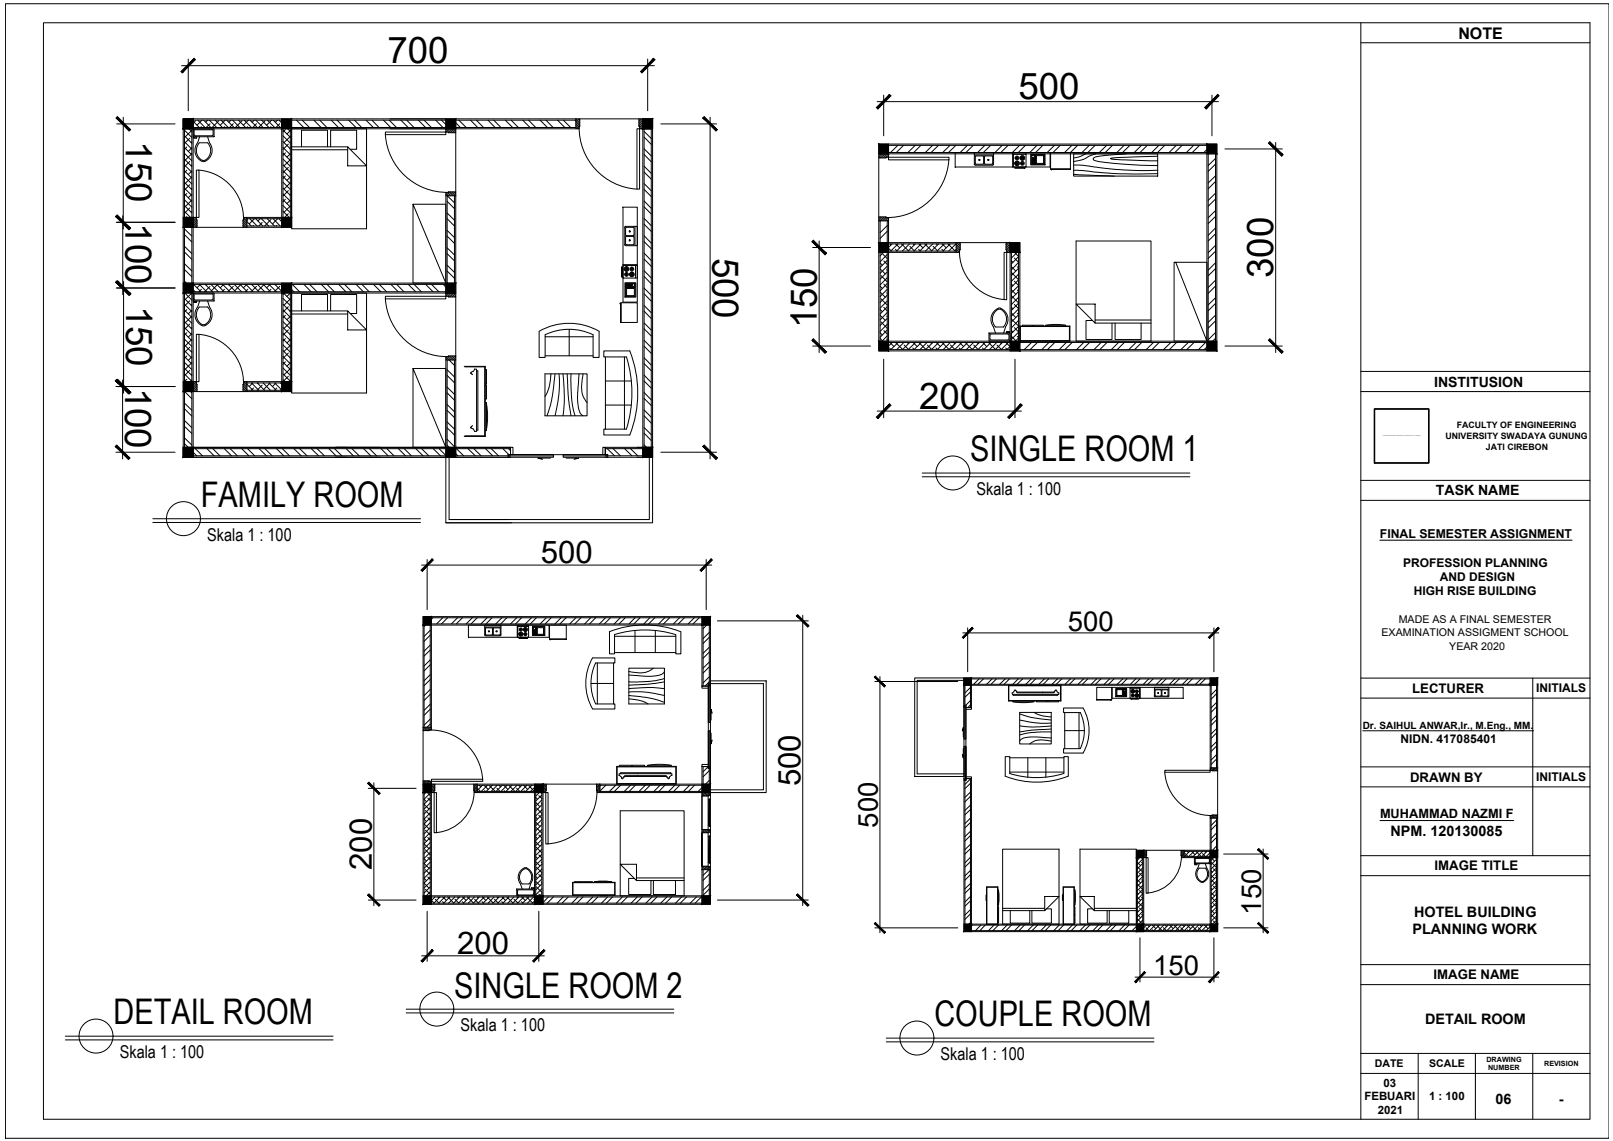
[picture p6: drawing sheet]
<svg xmlns="http://www.w3.org/2000/svg" width="420mm" height="297mm" viewBox="0 0 420 297" stroke-linecap="round" stroke-linejoin="round" font-family="sans-serif">
<defs><g id="words">
<g font-size="9.6">
<text x="100.9" y="16.4">700</text>
<text x="265.3" y="25.8">500</text>
<text x="32.8" y="36.8" transform="rotate(90 32.8 36.8)">150</text>
<text x="32.7" y="58.2" transform="rotate(90 32.7 58.2)">100</text>
<text x="185.6" y="67.1" transform="rotate(90 185.6 67.1)">500</text>
<text x="331.7" y="72.4" transform="rotate(-90 331.7 72.4)">300</text>
<text x="32.9" y="79.5" transform="rotate(90 32.9 79.5)">150</text>
<text x="212.7" y="85.5" transform="rotate(-90 212.7 85.5)">150</text>
<text x="32.6" y="100.9" transform="rotate(90 32.6 100.9)">100</text>
<text x="239.4" y="106.4">200</text>
</g>
<g font-size="9.2">
<text x="252.7" y="120.1">SINGLE ROOM 1</text>
<text x="52.3" y="132">FAMILY ROOM</text>
<text x="118.3" y="259.7">SINGLE ROOM 2</text>
<text x="29.6" y="266.7">DETAIL ROOM</text>
<text x="243.4" y="267.2">COUPLE ROOM</text>
</g>
<g font-size="8.1">
<text x="140.9" y="146.6">500</text>
<text x="208.5" y="204.7" transform="rotate(-90 208.5 204.7)">500</text>
<text x="96.8" y="226.5" transform="rotate(-90 96.8 226.5)">200</text>
<text x="119.1" y="248.3">200</text>
</g>
<g font-size="7.2">
<text x="278.2" y="164.3">500</text>
<text x="228.7" y="215.4" transform="rotate(-90 228.7 215.4)">500</text>
<text x="328.5" y="238.1" transform="rotate(-90 328.5 238.1)">150</text>
<text x="300.4" y="253.9">150</text>
</g>
<g font-size="4.6">
<text x="254.4" y="128.9">Skala 1 : 100</text>
<text x="54" y="140.8">Skala 1 : 100</text>
<text x="120" y="268.5">Skala 1 : 100</text>
<text x="31.2" y="275.5">Skala 1 : 100</text>
<text x="245" y="276">Skala 1 : 100</text>
</g>
<text font-size="4.2" x="379.9" y="10">NOTE</text>
<g font-size="3.8">
<text x="362.2" y="217.5">NPM. 120130085</text>
<text x="368.4" y="238.6">HOTEL BUILDING</text>
<text x="367.9" y="243.2">PLANNING WORK</text>
<text x="371.2" y="266.6">DETAIL ROOM</text>
<text x="389.5" y="287.4">06</text>
<text x="406" y="287.4">-</text>
</g>
<g font-size="3.7">
<text x="373.6" y="100.6">INSTITUSION</text>
<text x="374" y="128.8">TASK NAME</text>
</g>
<g font-size="3.4">
<text x="367.8" y="180.5">LECTURER</text>
<text x="367.3" y="203.5">DRAWN BY</text>
<text x="373.7" y="226.5">IMAGE TITLE</text>
<text x="373.4" y="254.9">IMAGE NAME</text>
</g>
<text font-size="3.3" x="359.5" y="212.9">MUHAMMAD NAZMI F</text>
<text font-size="3.2" x="359.4" y="140">FINAL SEMESTER ASSIGNMENT</text>
<g font-size="3.1">
<text x="365.5" y="147.5">PROFESSION PLANNING</text>
<text x="368.3" y="155">HIGH RISE BUILDING</text>
<text x="375.1" y="151.3">AND DESIGN</text>
<text x="400.1" y="180.2">INITIALS</text>
<text x="364.8" y="193.5">NIDN. 417085401</text>
<text x="400.1" y="203.3">INITIALS</text>
</g>
<g font-size="3">
<text x="355.4" y="286.5">FEBUARI</text>
<text x="360.4" y="282.9">03</text>
<text x="372.3" y="286.5">1 : 100</text>
<text x="358.9" y="290">2021</text>
</g>
<g font-size="2.8">
<text x="359.8" y="165.7">EXAMINATION ASSIGMENT SCHOOL</text>
<text x="364.3" y="162.3">MADE AS A FINAL SEMESTER</text>
<text x="377.5" y="169.1">YEAR 2020</text>
<text x="358.1" y="277.8">DATE</text>
<text x="372.3" y="277.7">SCALE</text>
</g>
<text font-size="2.6" x="355" y="189.7">Dr. SAIHUL ANWAR,Ir., M.Eng., MM.</text>
<g font-size="2.3">
<text x="379.4" y="111.5">FACULTY OF ENGINEERING</text>
<text x="376.5" y="114.3">UNIVERSITY SWADAYA GUNUNG</text>
<text x="387.1" y="117.1">JATI CIREBON</text>
</g>
<g font-size="1.9">
<text x="387.2" y="276.4">DRAWING</text>
<text x="387.6" y="278.6">NUMBER</text>
<text x="402.2" y="277.5">REVISION</text>
</g>
<text font-size=".2" x="360.1" y="113.6">C:\Users\User\Downloads\PDF Images\WhatsApp Image 2020-10-05 at 19.21.334664.png</text>
</g></defs>
<!-- layer: 0 -->
<g fill="none" stroke="#000" stroke-width=".26">
<path d="M1.4 1h417.7v295.3h-417.7zM11.3 5.9h402.9v285.5h-402.9zM354.5 5.9v285.5M354.5 11.1h59.7M354.5 96.7h59.7M354.5 101.9h59.7M39.8 135h69.7M39.8 136h69.7M240.2 123.1h69.7M240.2 124.1h69.7M354.5 125.1h59.7M354.5 130.3h59.7"/>
<path d="M359.4 140.6h50.1M354.5 176.5h59.7M399.3 176.5v46.3M354.5 199.6h59.7M354.5 181.7h59.7M355 190.2h44.4M354.5 204.9h59.7M359.5 213.6h34.8M354.5 222.8h59.7M354.5 228h59.7M354.5 256.3h59.7M354.5 251.1h59.7"/>
<path d="M17 269.7h69.8M17 270.7h69.8M105.8 262.7h69.7M105.8 263.7h69.7M230.9 270.3h69.7M230.9 271.2h69.7M354.5 274.2h59.7M354.5 279.4h59.7M369.4 274.2v17.2M384.3 274.2v17.2M399.3 274.2v17.2"/>
<circle cx="47.8" cy="135" r="4.4"/>
<circle cx="248.2" cy="123.1" r="4.4"/>
<circle cx="25" cy="269.7" r="4.4"/>
<circle cx="113.8" cy="262.7" r="4.4"/>
<circle cx="238.8" cy="270.2" r="4.4"/>
</g>
<!-- layer: PDF3_Images -->
<path d="M358 106.5h14.2v14h-14.2z" fill="none" stroke="#000" stroke-width=".34"/>
<!-- layer: PDF4_Images -->
<path d="M358 106.5h14.2v14h-14.2z" fill="none" stroke="#000" stroke-width=".34"/>
<!-- layer: Kolom -->
<g fill="#000" stroke="#000" stroke-width=".26">
<path d="M47.7 30.9v2.6l2.6-2.6zM47.7 33.5l2.6-2.6v2.6z"/>
<path d="M47.7 33.5h2.6v-2.6zM47.7 30.9h2.6l-2.6 2.6z"/>
<path d="M73.4 30.9v2.6l2.6-2.6zM73.4 33.5l2.6-2.6v2.6z"/>
<path d="M116.1 30.9v2.6l2.6-2.6zM116.1 33.5l2.6-2.6v2.6z"/>
<path d="M167.4 30.9v2.6l2.6-2.6zM170 30.9v2.6h-2.6z"/>
<path d="M170 30.9l-2.6 2.6h2.6zM167.4 30.9h2.6l-2.6 2.6z"/>
<path d="M228.9 37.5l2.6 2.5v-2.5zM228.9 37.5l2.6 2.5h-2.6z"/>
<path d="M314.4 37.5l2.6 2.5v-2.5zM314.4 37.5l2.6 2.5h-2.6z"/>
<path d="M47.7 56.6v2.6l2.6-2.6zM47.7 59.2l2.6-2.6v2.6z"/>
<path d="M73.4 56.6v2.6l2.6-2.6zM73.4 59.2l2.6-2.6v2.6z"/>
<path d="M47.7 73.7v2.6l2.6-2.6zM47.7 76.3l2.6-2.6v2.6z"/>
<path d="M73.4 73.7v2.6l2.6-2.6zM73.4 76.3l2.6-2.6v2.6z"/>
<path d="M116.1 73.7v2.6l2.6-2.6zM116.1 76.3l2.6-2.6v2.6z"/>
<path d="M228.9 63.2l2.6 2.5v-2.5zM228.9 63.2l2.6 2.5h-2.6z"/>
<path d="M263.1 63.2l2.6 2.5v-2.5zM263.1 63.2l2.6 2.5h-2.6z"/>
<path d="M47.7 99.4v2.5l2.6-2.5zM47.7 101.9l2.6-2.5v2.5z"/>
<path d="M73.4 99.4v2.5l2.6-2.5zM73.4 101.9l2.6-2.5v2.5z"/>
<path d="M228.9 88.8l2.6 2.6v-2.6zM228.9 88.8l2.6 2.6h-2.6z"/>
<path d="M263.1 88.8l2.6 2.6v-2.6zM263.1 88.8l2.6 2.6h-2.6z"/>
<path d="M314.4 88.8l2.6 2.6v-2.6zM314.4 88.8l2.6 2.6h-2.6z"/>
<path d="M47.7 116.5v2.5l2.6-2.5zM47.7 119l2.6-2.5v2.5z"/>
<path d="M47.7 119h2.6v-2.5zM47.7 116.5h2.6l-2.6 2.5z"/>
<path d="M116.1 116.5v2.5l2.6-2.5zM116.1 119l2.6-2.5v2.5z"/>
<path d="M167.4 116.5v2.5l2.6-2.5zM170 116.5v2.5h-2.6z"/>
<path d="M170 116.5l-2.6 2.5h2.6zM167.4 116.5h2.6l-2.6 2.5z"/>
<path d="M112.4 160.5v2.2h-2.2zM110.2 160.5v2.2l2.2-2.2z"/>
<path d="M182.9 162.7l2.2-2.2v2.2zM182.9 160.5v2.2l2.2-2.2z"/>
<path d="M251.1 176.5h1.9l-1.9 1.9zM251.1 178.4h1.9v-1.9z"/>
<path d="M315.2 176.5h2l-2 1.9zM315.2 178.4h2v-1.9z"/>
<path d="M112.4 204.1v2.2h-2.2zM110.2 204.1v2.2l2.2-2.2z"/>
<path d="M139.2 206.3l2.2-2.2v2.2zM139.2 204.1v2.2l2.2-2.2z"/>
<path d="M182.9 206.3l2.2-2.2v2.2zM182.9 204.1v2.2l2.2-2.2z"/>
<path d="M112.4 233.2v2.2h-2.2zM110.2 233.2v2.2l2.2-2.2z"/>
<path d="M139.2 235.4l2.2-2.2v2.2zM139.2 233.2v2.2l2.2-2.2z"/>
<path d="M182.9 235.4l2.2-2.2v2.2zM182.9 233.2v2.2l2.2-2.2z"/>
<path d="M296 221.4h1.9l-1.9 1.9zM297.9 221.4l-1.9 1.9h1.9z"/>
<path d="M315.2 221.4h2l-2 1.9zM315.2 223.3h2v-1.9z"/>
<path d="M251.1 240.6h1.9l-1.9 1.9zM253 240.6l-1.9 1.9h1.9z"/>
<path d="M296 240.6h1.9l-1.9 1.9zM297.9 240.6l-1.9 1.9h1.9z"/>
<path d="M315.2 240.6h2l-2 1.9zM317.2 240.6l-2 1.9h2z"/>
</g>
<g fill="none" stroke="#000" stroke-width=".26">
<path d="M47.7 30.9h2.6l-2.6 2.6v-2.6h2.6v2.6h-2.6l2.6-2.6v2.6h-2.6zM76 30.9h-2.6v2.6h2.6v-2.6l-2.6 2.6M118.7 30.9h-2.6v2.6h2.6v-2.6l-2.6 2.6M167.4 30.9h2.6l-2.6 2.6v-2.6h2.6v2.6h-2.6l2.6-2.6v2.6h-2.6zM228.9 37.5l2.6 2.5h-2.6v-2.5h2.6v2.5M314.4 37.5l2.6 2.5h-2.6v-2.5h2.6v2.5M50.3 56.6h-2.6v2.6h2.6v-2.6l-2.6 2.6M76 56.6h-2.6v2.6h2.6v-2.6l-2.6 2.6M50.3 73.7h-2.6v2.6h2.6v-2.6l-2.6 2.6M76 73.7h-2.6v2.6h2.6v-2.6l-2.6 2.6M118.7 73.7h-2.6v2.6h2.6v-2.6l-2.6 2.6M228.9 63.2l2.6 2.5h-2.6v-2.5h2.6v2.5"/>
<path d="M263.1 63.2l2.6 2.5h-2.6v-2.5h2.6v2.5M50.3 99.4h-2.6v2.5h2.6v-2.5l-2.6 2.5M76 99.4h-2.6v2.5h2.6v-2.5l-2.6 2.5M228.9 88.8l2.6 2.6h-2.6v-2.6h2.6v2.6M263.1 88.8l2.6 2.6h-2.6v-2.6h2.6v2.6M314.4 88.8l2.6 2.6h-2.6v-2.6h2.6v2.6M47.7 116.5h2.6l-2.6 2.5v-2.5h2.6v2.5h-2.6l2.6-2.5v2.5h-2.6zM118.7 116.5h-2.6v2.5h2.6v-2.5l-2.6 2.5M167.4 116.5h2.6l-2.6 2.5v-2.5h2.6v2.5h-2.6l2.6-2.5v2.5h-2.6zM112.4 160.5v2.2h-2.2v-2.2h2.2l-2.2 2.2M185.1 160.5v2.2h-2.2v-2.2h2.2l-2.2 2.2M253 176.5l-1.9 1.9h1.9v-1.9h-1.9v1.9"/>
<path d="M317.2 176.5l-2 1.9h2v-1.9h-2v1.9M112.4 204.1v2.2h-2.2v-2.2h2.2l-2.2 2.2M141.4 204.1v2.2h-2.2v-2.2h2.2l-2.2 2.2M185.1 204.1v2.2h-2.2v-2.2h2.2l-2.2 2.2M112.4 233.2v2.2h-2.2v-2.2h2.2l-2.2 2.2M141.4 233.2v2.2h-2.2v-2.2h2.2l-2.2 2.2M185.1 233.2v2.2h-2.2v-2.2h2.2l-2.2 2.2M297.9 221.4l-1.9 1.9h1.9v-1.9h-1.9v1.9M317.2 221.4l-2 1.9h2v-1.9h-2v1.9M253 240.6l-1.9 1.9h1.9v-1.9h-1.9v1.9M297.9 240.6l-1.9 1.9h1.9v-1.9h-1.9v1.9M317.2 240.6l-2 1.9h2v-1.9h-2v1.9"/>
</g>
<!-- layer: plesteran -->
<g fill="none" stroke="#000" stroke-width=".26">
<path d="M47.7 33.5v23.1M50.3 30.9h23.1M76 30.9h40.1M116.1 33.5h-40.1v23.1M118.7 30.9h31.3M118.7 33.5h31.3M167.4 33.5v83h-9.7M170 33.5v83M231.5 37.5h82.9M47.7 59.2v14.5M50.3 56.6v-23.1h23.1v23.1h-9.1M50.3 59.2v14.5h23.1"/>
<path d="M64.3 59.2h9.1M116.1 51v22.7h-40.1M118.7 51v22.7M228.9 57.5v5.7M231.5 40h82.9v48.8h-48.7v-23.1M231.5 57.5v5.7h17.6M317 40v48.8M47.7 76.3v23.1M116.1 76.3h-40.1v23.1M228.9 65.7v23.1M249.1 65.7h-17.6v23.1h31.6v-23.1M50.3 99.4v-23.1h23.1v23.1h-9.1"/>
<path d="M116.1 93.7v22.8M118.7 93.7v22.8M231.5 91.4h31.6M265.7 91.4h48.7M47.7 101.9v14.6M50.3 119h82.7M50.3 101.9v14.6h82.7M64.3 101.9h9.1M157.7 119h9.7M110.2 162.7v26.6M112.4 160.5h70.5M182.9 178.6v-15.9h-70.5v26.6"/>
<path d="M185.1 162.7v15.9M251.1 178.4v5.8M253 176.5h62.2M317.2 178.4v21.5M182.9 199.6v4.5h-26.6M185.1 199.6v4.5M253 184.2v-5.8h62.2v21.5M110.2 206.3v26.9M112.4 206.3v26.9h26.8v-26.9h-14.9M124.3 204.1h14.9M141.4 206.3v26.9h41.5v-6.8M156.3 206.3h26.6"/>
<path d="M251.1 202.7v37.9M253 202.7v37.9h62.2v-27.6M317.2 213v27.6M112.4 235.4h26.8M141.4 235.4h41.5M185.1 226.4v6.8M296 223.3v17.3M297.9 223.3v17.3M308.5 221.4h6.7M308.5 223.3h6.7M253 242.5h62.2"/>
</g>
<!-- layer: dinding -->
<g fill="none" stroke="#000" stroke-width=".26">
<path d="M48.1 38.4l1.9 1.9M48.1 33.9l1.9 1.9M48.1 35.4l1.9 1.9M48.1 36.9l1.9 1.9M48.1 40l1.9 1.8M48.1 33.5v23.1M48.7 38.3l-.6 .6M49.2 33.5l.8 .7M49.4 36l-1.3 1.3M50 34l-1.7 1.6M50 37l-.2 .1M50 38.5l-1 .9"/>
<path d="M50 33.5v23.1M50.3 31.6l1.6 1.6M50.3 33.1l.1 .1M50.3 31.3h23.1M50.3 33.2h23.1M50.9 31.5l-.6 .6M51.5 31.3l1.9 1.9M52.5 33l-.2 .2M52.6 31.3l-1.3 1.3M53.1 31.3l1.8 1.9M54.1 31.3l-.5 .5M54.5 31.3l1.9 1.9"/>
<path d="M54.7 32.2l-1 1M56.1 31.3l1.8 1.9M57 31.5l-1.7 1.7M57.6 31.3l1.9 1.9M58.5 33l-.2 .2M58.6 31.3l-1.2 1.3M59.1 31.3l1.9 1.9M60.2 31.3l-.6 .5M60.6 31.3l1.9 1.9M60.8 32.2l-1 1M62.1 31.3l1.9 1.9M63 31.5l-1.7 1.7"/>
<path d="M63.6 31.3l1.9 1.9M64.5 33l-.2 .2M64.7 31.3l-1.3 1.3M65.1 31.3l1.9 1.9M66.2 31.3l-.5 .5M66.6 31.3l1.9 1.9M66.8 32.2l-1 1M68.2 31.3l1.8 1.9M69.1 31.5l-1.7 1.7M69.7 31.3l1.9 1.9M70.6 33l-.2 .2M70.8 31.3l-1.4 1.3"/>
<path d="M71.2 31.3l1.8 1.9M72.3 31.3l-.6 .5M72.7 31.3l.7 .7M72.9 32.2l-1 1M73.7 33.9l1.9 1.8M73.7 35.3l1.9 2M73.7 36.9l1.9 1.8M73.7 38.4l1.9 1.9M73.7 39.9l1.9 1.9M73.7 33.5v23.1M74.4 33.7l-.7 .7M74.4 39.8l-.7 .6"/>
<path d="M74.9 33.5l.7 .7M75.1 37.5l-1.4 1.4M75.6 34l-.9 .9M75.6 35.5l-1.6 1.6M75.6 38.5l-.1 .2M75.6 33.5v23.1M76 33.1l.1 .1M76 31.3h40.1M76 33.2h40.1M77.2 31.3l1.9 1.9M78.7 31.3l1.9 1.9M81.8 31.3l1.8 1.9"/>
<path d="M83.3 31.3l1.8 1.9M86.3 31.3l1.9 1.9M87.8 31.3l1.9 1.9M90.8 31.3l1.9 1.9M92.3 31.3l1.9 1.9M95.3 31.3l2 1.9M96.9 31.3l1.8 1.9M99.9 31.3l1.9 1.9M101.4 31.3l1.9 1.9M104.4 31.3l1.9 1.9M105.9 31.3l1.9 1.9M109 31.3l1.8 1.9"/>
<path d="M110.5 31.3l1.9 1.9M113.5 31.3l1.9 1.9M115 31.3l1.1 1.1M118.7 32l1.2 1.2M118.7 31.3h31.3M118.7 33.2h31.3M119.5 31.3l1.9 1.9M122.6 31.3l1.8 1.9M124.1 31.3l1.9 1.9M127.1 31.3l1.9 1.9M128.6 31.3l1.9 1.9M131.6 31.3l1.9 1.9"/>
<path d="M133.2 31.3l1.8 1.9M136.2 31.3l1.9 1.9M137.7 31.3l1.8 1.9M140.7 31.3l1.9 1.9M142.2 31.3l1.9 1.9M145.2 31.3l1.9 1.9M146.7 31.3l1.9 1.9M149.8 31.3l.2 .2M167.8 34.2l1.8 1.9M167.8 38.7l1.8 1.9M167.8 35.7l1.8 1.9M167.8 33.5v83"/>
<path d="M169.6 33.5v83M231.5 39.7h82.9M231.5 37.8h82.9M233.9 37.8l-1.9 1.9M235.3 37.8l-1.8 1.9M238.4 37.8l-1.9 1.9M239.9 37.8l-1.9 1.9M242.9 37.8l-1.9 1.9M244.4 37.8l-1.9 1.9M247.5 37.8l-2 1.9M249 37.8l-1.9 1.9M252 37.8l-1.9 1.9"/>
<path d="M253.5 37.8l-1.9 1.9M256.5 37.8l-1.9 1.9M258 37.8l-1.9 1.9M261 37.8l-1.8 1.9M262.6 37.8l-1.9 1.9M265.6 37.8l-1.9 1.9M267.1 37.8l-1.9 1.9M270.1 37.8l-1.9 1.9M271.6 37.8l-1.8 1.9M274.7 37.8l-1.9 1.9M276.2 37.8l-1.9 1.9M279.2 37.8l-1.9 1.9"/>
<path d="M280.7 37.8l-1.9 1.9M283.7 37.8l-1.9 1.9M285.3 37.8l-1.9 1.9M288.3 37.8l-1.9 1.9M289.8 37.8l-1.9 1.9M292.8 37.8l-1.9 1.9M294.3 37.8l-1.9 1.9M297.3 37.8l-1.8 1.9M298.8 37.8l-1.9 1.9M301.9 37.8l-1.9 1.9M303.4 37.8l-1.9 1.9M306.4 37.8l-1.9 1.9"/>
<path d="M307.9 37.8l-1.9 1.9M310.9 37.8l-1.9 1.9M312.4 37.8l-1.8 1.9M314.4 38.9l-.8 .8M48.1 59.6l1.9 1.9M48.1 41.4l1.9 1.9M48.1 43l1.9 1.8M48.1 44.5l1.9 1.9M48.1 46l1.9 1.9M48.1 47.5l1.9 1.9M48.1 49l1.9 1.9M48.1 50.5l1.9 1.9"/>
<path d="M48.1 52l1.9 1.9M48.1 53.6l1.9 1.8M48.1 55.1l1.5 1.5M48.1 59.2v14.5M48.7 44.3l-.6 .6M48.7 50.4l-.6 .5M48.7 56.4l-.2 .2M49.4 42l-1.3 1.4M49.4 48.1l-1.3 1.3M49.4 54.1l-1.3 1.4M50 40l-1.7 1.7M50 43l-.2 .2"/>
<path d="M50 44.5l-1 .9M50 46.1l-1.7 1.6M50 49.1l-.2 .1M50 50.6l-1 .9M50 52.1l-1.7 1.7M50 55.1l-.2 .2M50 59.2v14.5M64.3 57.7l1.2 1.1M64.3 58.8h9.1M64.3 56.9h9.1M64.5 57.2l-.2 .2M65.1 56.9l1.9 1.9"/>
<path d="M66.1 58.7l-.2 .1M66.3 56.9l-1.4 1.4M66.6 56.9l1.9 1.9M67.8 56.9l-.6 .6M68.1 56.9l1.9 1.9M68.3 57.9l-.9 .9M69.6 56.9l1.9 1.9M70.6 57.2l-1.7 1.6M71.1 56.9l1.9 1.9M72.1 58.7l-.2 .1M72.3 56.9l-1.3 1.4M72.7 56.9l.7 .8"/>
<path d="M73.4 57.4l-.1 .1M73.7 41.4l1.9 1.9M73.7 42.9l1.9 1.9M73.7 44.5l1.9 1.8M73.7 45.9l1.9 1.9M73.7 47.5l1.9 1.8M73.7 49l1.9 1.8M73.7 50.5l1.9 1.9M73.7 52l1.9 1.9M73.7 53.5l1.9 1.9M73.7 55l1.6 1.6M73.7 56.5l.1 .1"/>
<path d="M74.4 45.8l-.7 .6M74.4 51.9l-.7 .6M75.1 43.6l-1.4 1.4M75.1 49.6l-1.4 1.4M75.1 55.6l-1 1M75.6 40l-.9 .9M75.6 41.6l-1.6 1.6M75.6 44.6l-.1 .1M75.6 46.1l-.9 .8M75.6 47.6l-1.6 1.6M75.6 50.6l-.1 .1M75.6 52.2l-.9 .8"/>
<path d="M75.6 53.6l-1.6 1.7M116.5 55.5l1.9 1.8M116.5 60l1.9 1.8M116.5 52.4l1.9 1.9M116.5 56.9l1.9 1.9M118.4 52.8l-1.9-1.8v22.7M118.4 51v22.7M167.8 43.3l1.8 1.8M167.8 47.8l1.8 1.9M167.8 52.3l1.8 1.9M167.8 56.9l1.8 1.9M167.8 40.2l1.8 1.9"/>
<path d="M167.8 44.8l1.8 1.9M167.8 49.3l1.8 1.9M167.8 53.8l1.8 1.9M167.8 58.4l1.8 1.8M229.2 57.5v5.7M229.3 57.5l-.1 .1M231.1 58.7l-1.9 1.9M231.1 57.5v5.7M314.7 40v48.8M314.8 40l-.1 .1M316.6 41.2l-1.9 1.9M316.6 45.8l-1.9 1.8"/>
<path d="M316.6 50.3l-1.9 1.9M316.6 54.8l-1.9 1.9M316.6 59.4l-1.9 1.9M316.6 42.7l-1.9 1.9M316.6 47.2l-1.9 1.9M316.6 51.8l-1.9 1.9M316.6 56.3l-1.9 1.9M316.6 40v48.8M48.1 64.1l1.9 1.9M48.1 68.7l1.9 1.8M48.1 73.2l.5 .5M48.1 61.1l1.9 1.9"/>
<path d="M48.1 65.6l1.9 1.9M48.1 70.2l1.9 1.9M48.1 77.7l1.9 1.9M48.1 79.2l1.9 1.9M48.1 76.3v23.1M48.1 76.3l1.9 1.8M48.3 77.9l1.7-1.6v23.1M49.4 78.3l-1.3 1.4M49.6 76.3l.4 .3M50 79.3l-.2 .2M50.3 75.4l.5 .5M50.3 74h23.1"/>
<path d="M50.3 75.9h23.1M50.4 74l1.9 1.9M50.7 74l-.4 .4M52 74l1.8 1.9M52.2 74l-.9 .9M52.5 75.3l-.7 .6M53.5 74l1.8 1.9M53.7 74l-.1 .2M54.7 74.5l-1.4 1.4M55 74l1.9 1.9M56.5 74l1.8 1.9M56.7 74l-1.6 1.7"/>
<path d="M58 74l1.9 1.9M58.2 74l-.8 .9M58.5 75.3l-.7 .6M59.5 74l1.9 1.9M59.7 74l-.1 .2M60.8 74.5l-1.4 1.4M61 74l1.9 1.9M62.5 74l1.9 1.9M62.8 74l-1.7 1.7M64.1 74l1.8 1.9M64.3 74l-.9 .9M64.5 75.3l-.6 .6"/>
<path d="M65.5 74l2 1.9M65.8 74l-.1 .2M66.8 74.5l-1.4 1.4M67.1 74l1.8 1.9M68.6 74l1.9 1.9M68.8 74l-1.6 1.7M70.1 74l1.9 1.9M70.3 74l-.9 .9M70.6 75.3l-.7 .6M71.6 74l1.8 1.8M71.8 74l-.1 .2M72.9 74.5l-1.4 1.4"/>
<path d="M73.1 74l.3 .3M73.4 75.5l-.1 .2M73.7 77.7l1.9 1.8M73.7 79.2l1.9 1.9M73.7 76.3v23.1l1.4-1.4M73.8 76.3l1.8 1.8M74.1 76.3l-.4 .4M75.1 79.8l-1.4 1.4M75.3 76.3l.3 .2M75.6 76.3l-.9 .9M75.6 77.8l-1.6 1.7M75.6 76.3v23.1"/>
<path d="M76 75.4l.5 .5M76 74h40.1M76 75.9h40.1M76.1 74l1.9 1.9M79.2 74l1.8 1.9M80.7 74l1.9 1.9M83.7 74l1.9 1.9M85.2 74l1.9 1.9M88.2 74l1.9 1.9M89.8 74l1.8 1.9M92.8 74l1.8 1.9M94.3 74l1.9 1.9"/>
<path d="M97.3 74l1.9 1.9M98.8 74l1.9 1.9M101.8 74l1.9 1.9M103.3 74l1.9 1.9M106.4 74l1.9 1.9M107.9 74l1.8 1.9M110.9 74l1.9 1.9M112.4 74l1.9 1.9M115.5 74l.6 .8M116.5 64.5l1.9 1.9M116.5 69l1.9 1.9M116.5 73.6l.1 .1"/>
<path d="M116.5 61.5l1.9 1.9M116.5 66l1.9 1.9M116.5 70.6l1.9 1.8M167.8 61.4l1.8 1.9M167.8 65.9l1.8 1.9M167.8 70.5l1.8 1.8M167.8 75l1.8 1.9M167.8 79.5l1.8 1.9M167.8 62.9l1.8 1.9M167.8 67.4l1.8 1.9M167.8 72l1.8 1.9M167.8 76.5l1.8 1.9"/>
<path d="M229.2 76l1.4 1.4M229.2 74.5l.6 .6M229.2 70l1.4 1.3M229.2 68.5l.6 .5M229.2 65.7v23.1M229.5 77.8l1.6 1.6M229.5 71.7l1.6 1.7M229.5 65.7l1.6 1.6M230.1 65.7l-.9 .9M230.2 74l.9 .9M230.2 67.9l.9 .9M231 76.2l.1 .2"/>
<path d="M231 70.2l.1 .2M231.1 67.8l-1.9 1.8M231.1 72.3l-1.9 1.9M231.1 60.2l-1.9 1.9M231.1 69.3l-1.9 1.9M231.1 73.8l-1.9 1.9M231.1 78.4l-1.9 1.8M231.1 66.3l-1.9 1.9M231.1 70.8l-1.9 1.9M231.1 75.3l-1.9 1.9M231.1 76.8l-1.9 1.9M231.1 79.9l-1.9 1.8"/>
<path d="M231.1 65.7v23.1M231.5 64.6l.7 .8M231.5 63.5h17.6M231.5 65.4h17.6M231.8 63.5l.3 .3M232.4 63.5l-.9 .9M233.2 64.9l.5 .5M233.3 63.5l1.1 1M233.9 63.5l-1.9 1.9M234.8 63.5l1.8 1.8M235.4 63.5l-1.9 1.9M236.9 63.5l-1.9 1.9"/>
<path d="M237 64.1l1.2 1.3M237.9 63.5l.2 .3M238.4 63.5l-1.9 1.9M239.3 64.9l.4 .5M239.4 63.5l1 1M239.9 63.5l-1.8 1.9M240.9 63.5l1.8 1.8M241.4 63.5l-1.8 1.9M243 63.5l-1.9 1.9M243 64.1l1.3 1.3M243.9 63.5l.3 .3M244.5 63.5l-1.9 1.9"/>
<path d="M245.3 64.9l.5 .5M245.4 63.5l1.1 1M246 63.5l-1.9 1.9M246.9 63.5l1.8 1.8M247.5 63.5l-1.9 1.9M249 63.5l-1.9 1.9M249.1 64.9l-.5 .5M263.5 77l1.8 1.9M263.5 75.4l1.1 1.2M263.5 74l.3 .3M263.5 71l1.8 1.8M263.5 69.4l1.1 1.2"/>
<path d="M263.5 67.9l.3 .4M263.5 65.7v23.1M264.2 67.2l1.1 1.1-1.8 1.9M264.2 79.2l1.1 1.1M264.2 73.2l1.1 1.1M264.3 65.7l1 1.1M264.9 65.7l-1.4 1.5M265 75.5l.3 .3M265 69.4l.3 .4M265.3 69.9l-1.8 1.8M265.3 74.4l-1.8 1.8M265.3 75.9l-1.8 1.9"/>
<path d="M265.3 66.8l-1.8 1.9M265.3 71.4l-1.8 1.8M265.3 72.9l-1.8 1.9M265.3 77.4l-1.8 1.9M265.3 78.9l-1.8 1.9M265.3 65.7v23.1M316.6 63.9l-1.9 1.9M316.6 68.4l-1.9 1.9M316.6 72.9l-1.9 1.9M316.6 77.5l-1.9 1.9M316.6 60.9l-1.9 1.8M316.6 65.4l-1.9 1.9"/>
<path d="M316.6 69.9l-1.9 1.9M316.6 74.5l-1.9 1.9M316.6 79l-1.9 1.9M48.1 80.7l1.9 1.9M48.1 82.3l1.9 1.9M48.1 83.8l1.9 1.8M48.1 85.3l1.9 1.9M48.1 86.8l1.9 1.9M48.1 88.3l1.9 1.9M48.1 89.8l1.9 1.9M48.1 91.3l1.9 1.9M48.1 92.8l1.9 1.9"/>
<path d="M48.1 94.4l1.9 1.8M48.1 95.9l1.9 1.8M48.1 97.4l1.9 1.9M48.1 98.9l.4 .5M48.7 80.6l-.6 .6M48.7 86.6l-.6 .6M48.7 92.7l-.6 .6M48.7 98.7l-.6 .6M49.4 84.4l-1.3 1.3M49.4 90.4l-1.3 1.3M49.4 96.4l-1.3 1.4M50 80.8l-1 .9"/>
<path d="M50 82.3l-1.7 1.7M50 85.3l-.2 .2M50 86.9l-1 .9M50 88.3l-1.7 1.7M50 91.4l-.2 .1M50 92.9l-1 .9M50 94.4l-1.7 1.7M50 97.5l-.2 .1M50 98.9l-.5 .5M64.3 99.7h9.1l-.1 .2M65.5 99.7l1.9 1.9M65.8 99.7l-.9 .9"/>
<path d="M67 99.7l1.9 1.9M67.3 99.7l-.1 .2M68.6 99.7l1.8 1.9M70 99.7l1.9 1.9M70.4 99.7l-1.7 1.7M71.6 99.7l1.8 1.8M71.9 99.7l-.9 .9M73.1 99.7l.3 .3M73.7 80.7l1.9 1.9M73.7 82.2l1.9 1.9M73.7 83.7l1.9 1.9M73.7 85.3l1.9 1.8"/>
<path d="M73.7 86.7l1.9 1.9M73.7 88.3l1.9 1.8M73.7 89.8l1.9 1.9M73.7 91.3l1.9 1.9M73.7 92.8l1.9 1.9M73.7 94.3l1.9 1.9M73.7 95.8l1.9 1.9M73.7 97.3l1.9 1.9M73.7 98.8l.5 .6M74.4 82.1l-.7 .6M74.4 88.1l-.7 .7M74.4 94.2l-.7 .6"/>
<path d="M75.1 85.9l-1.4 1.3M75.1 91.9l-1.4 1.4M75.6 80.9l-.1 .1M75.6 82.4l-.9 .8M75.6 83.9l-1.6 1.6M75.6 86.9l-.1 .1M75.6 88.4l-.9 .9M75.6 89.9l-1.6 1.6M75.6 93h-.1M75.6 94.4l-.9 .9M75.6 96l-1.6 1.6M75.6 99l-.1 .1"/>
<path d="M116.5 96.3l1.9 1.8M116.5 97.7l1.9 2M116.5 93.7v22.8M117 93.7l1.4 1.4M118.4 93.7v22.8M167.8 84.1l1.8 1.8M167.8 88.6l1.8 1.9M167.8 93.1l1.8 1.9M167.8 97.7l1.8 1.9M167.8 81l1.8 1.9M167.8 85.6l1.8 1.9M167.8 90.1l1.8 1.9"/>
<path d="M167.8 94.7l1.8 1.8M167.8 99.2l1.8 1.8M229.2 88.1l.7 .7M229.2 86.6l.6 .6M229.2 82.1l1.4 1.3M229.2 80.6l.6 .6M229.5 83.8l1.6 1.7M230.2 86.1l.9 .9M230.2 80l.9 .9M231 88.3l.1 .2M231 82.3l.1 .1M231.1 82.9l-1.9 1.9"/>
<path d="M231.1 81.4l-1.9 1.9M231.1 84.4l-1.9 1.9M231.1 85.9l-1.9 1.9M231.1 87.4l-1.3 1.4M231.5 89.2h31.6M231.5 91h31.6M231.7 90.6l.4 .4M231.8 89.2l1 1M232.4 89.2l-.9 .9M233.3 89.2l1.8 1.8M233.9 89.2l-1.9 1.8M235.4 89.2l-1.8 1.8"/>
<path d="M235.5 89.8l1.2 1.2M236.3 89.2l.3 .3M237 89.2l-1.9 1.8M237.8 90.6l.4 .4M237.8 89.2l1.1 1M238.5 89.2l-1.9 1.8M239.3 89.2l1.9 1.8M240 89.2l-1.9 1.8M241.5 89.2l-1.9 1.8M241.6 89.8l1.1 1.2M242.4 89.2l.3 .3M243 89.2l-1.9 1.8"/>
<path d="M243.8 90.6l.4 .4M243.9 89.2l1.1 1M244.5 89.2l-1.9 1.8M245.4 89.2l1.8 1.8M246 89.2l-1.8 1.8M247.5 89.2l-1.8 1.8M247.6 89.8l1.2 1.2M248.4 89.2l.3 .3M249.1 89.2l-1.9 1.8M249.9 90.6l.4 .4M249.9 89.2l1.1 1M250.5 89.2l-1.8 1.8"/>
<path d="M251.4 89.2l1.9 1.8M252.1 89.2l-1.9 1.8M253.6 89.2l-1.9 1.8M253.6 89.8l1.2 1.2M254.4 89.2l.4 .3M255.1 89.2l-1.9 1.8M255.9 90.6l.4 .4M256 89.2l1 1M256.6 89.2l-1.9 1.8M257.5 89.2l1.8 1.8M258.1 89.2l-1.8 1.8M259.6 89.2l-1.9 1.8"/>
<path d="M259.7 89.8l1.2 1.2M260.5 89.2l.3 .3M261.1 89.2l-1.8 1.8M262 90.6l.4 .4M262 89.2l1.1 1-.8 .8M262.7 89.2l-1.9 1.8M263.5 87.5l1.1 1.2M263.5 86l.3 .4M263.5 83.1l1.8 1.8M263.5 81.5l1.1 1.2M263.5 80l.3 .4M264.2 85.3l1.1 1.1"/>
<path d="M265 87.6l.3 .3M265 81.5l.3 .4M265.3 80.4l-1.8 1.9M265.3 85l-1.8 1.8M265.3 82l-1.8 1.8M265.3 83.4l-1.8 1.9M265.3 86.5l-1.8 1.8M265.3 88l-.8 .8M265.7 89.2h.1M265.7 89.2h48.7M265.7 91h48.7M268.7 89.2l-1.9 1.8"/>
<path d="M270.2 89.2l-1.9 1.8M273.2 89.2l-1.8 1.8M274.8 89.2l-1.9 1.8M277.8 89.2l-1.9 1.8M279.3 89.2l-1.9 1.8M282.3 89.2l-1.9 1.8M283.8 89.2l-1.9 1.8M286.8 89.2l-1.8 1.8M288.3 89.2l-1.8 1.8M291.4 89.2l-1.9 1.8M292.9 89.2l-1.9 1.8M295.9 89.2l-1.9 1.8"/>
<path d="M297.4 89.2l-1.9 1.8M300.5 89.2l-2 1.8M301.9 89.2l-1.8 1.8M305 89.2l-1.9 1.8M306.5 89.2l-1.9 1.8M309.5 89.2l-1.9 1.8M311 89.2l-1.9 1.8M314 89.2l-1.8 1.8M314.4 90.3l-.7 .7M316.6 82l-1.9 1.9M316.6 86.6l-1.9 1.8M316.6 83.5l-1.9 1.9"/>
<path d="M316.6 88.1l-.7 .7M48.1 104.9l1.9 1.9M48.1 109.5l1.9 1.8M48.1 114l1.9 1.9M48.1 106.4l1.9 1.9M48.1 111l1.9 1.9M48.1 115.5l.9 1M48.1 101.9v14.6M48.1 101.9l1.9 1.9M49.6 101.9l.4 .4M50 101.9v14.6M50.3 117.7l.9 1"/>
<path d="M50.3 116.8h65.8M50.3 118.7h65.8M50.9 116.8l1.9 1.9M53.9 116.8l1.9 1.9M55.4 116.8l1.9 1.9M58.4 116.8l1.9 1.9M60 116.8l1.8 1.9M63 116.8l1.8 1.9M64.3 100l1.6 1.6M64.3 101.5l9.1 .1M64.5 116.8l1.9 1.9M66.1 101l-.6 .6"/>
<path d="M67.5 116.8l1.9 1.9M68.3 100.2l-1.3 1.4M69 116.8l1.9 1.9M72 116.8l1.9 1.9M72.1 101l-.6 .6M73.4 101.2l-.4 .4M73.5 116.8l1.9 1.9M76.6 116.8l1.9 1.9M78.1 116.8l1.9 1.9M81.1 116.8l1.9 1.9M82.6 116.8l1.9 1.9M85.7 116.8l1.8 1.9"/>
<path d="M87.1 116.8l1.9 1.9M90.2 116.8l1.8 1.9M91.7 116.8l1.9 1.9M94.7 116.8l1.9 1.9M96.2 116.8l1.9 1.9M99.2 116.8l1.9 1.9M100.8 116.8l1.8 1.9M103.8 116.8l1.8 1.9M105.3 116.8l1.9 1.9M108.3 116.8l1.9 1.9M109.8 116.8l1.9 1.9M112.8 116.8l1.9 1.9"/>
<path d="M114.4 116.8l1.7 1.8M116.1 119v17.1h17.1M116.5 100.8l1.9 1.9M116.5 105.3l1.9 1.9M116.5 109.9l1.9 1.8M116.5 114.4l1.9 1.9M116.5 102.3l1.9 1.9M116.5 106.8l1.9 1.9M116.5 111.4l1.9 1.8M116.5 115.9l.5 .6M117 119v16.3h15.4M118.7 118.1l.6 .6"/>
<path d="M118.7 116.8h14.3M118.7 118.7h14.3M118.9 116.8l1.9 1.9M121.9 116.8l1.9 1.9M123.4 116.8l1.9 1.9M126.5 116.8l1.8 1.9M127.9 116.8l2 1.9M131 116.8l1.6 1.6M132.5 116.8l.5 .5M157.7 116.8h9.7M157.7 118.7h9.7M158.2 116.8l1.9 1.9"/>
<path d="M159.7 116.8l1.9 1.9M162.7 116.8l1.9 1.9M164.2 116.8l1.9 1.9M167.3 116.8l.1 .2M167.8 102.2l1.8 1.9M167.8 106.7l1.8 1.9M167.8 111.3l1.8 1.9M167.8 115.8l.6 .7M167.8 103.7l1.8 1.9M167.8 108.2l1.8 2M167.8 112.8l1.8 1.9M169.1 119v16.3h-52.1"/>
<path d="M170 119v17.1h-53.9M110.5 162.7v26.6M110.8 162.7l-.3 .4M112.1 164.1l-1.6 1.6M112.1 167.9l-1.6 1.6M112.1 171.8l-1.6 1.6M112.1 175.6l-1.6 1.6M112.1 179.5l-1.6 1.6M112.1 165.4l-1.6 1.6M112.1 169.2l-1.6 1.6M112.1 173.1l-1.6 1.6M112.1 176.9l-1.6 1.6"/>
<path d="M112.1 162.7v26.6M112.4 160.8h70.5M112.4 162.4h70.5M112.7 160.8l-.3 .4M115.3 160.8l-1.6 1.6M116.6 160.8l-1.6 1.6M119.2 160.8l-1.6 1.6M120.5 160.8l-1.7 1.6M123 160.8l-1.6 1.6M124.3 160.8l-1.6 1.6M126.9 160.8l-1.6 1.6M128.2 160.8l-1.6 1.6"/>
<path d="M130.7 160.8l-1.6 1.6M132 160.8l-1.6 1.6M134.6 160.8l-1.6 1.6M135.9 160.8l-1.6 1.6M138.4 160.8l-1.6 1.6M139.7 160.8l-1.6 1.6M142.3 160.8l-1.6 1.6M143.6 160.8l-1.6 1.6M146.1 160.8l-1.6 1.6M147.5 160.8l-1.6 1.6M150 160.8l-1.6 1.6M151.3 160.8l-1.6 1.6"/>
<path d="M153.9 160.8l-1.6 1.6M155.2 160.8l-1.6 1.6M157.7 160.8l-1.6 1.6M159 160.8l-1.6 1.6M161.6 160.8l-1.6 1.6M162.9 160.8l-1.6 1.6M165.4 160.8l-1.6 1.6M166.7 160.8l-1.6 1.6M169.3 160.8l-1.6 1.6M170.6 160.8l-1.6 1.6M173.2 160.8l-1.7 1.6M174.4 160.8l-1.6 1.6"/>
<path d="M177 160.8l-1.6 1.6M178.3 160.8l-1.6 1.6M180.9 160.8l-1.6 1.6M182.1 160.8l-1.6 1.6M183.1 162.7v15.9M184.1 162.7l-1 1M184.8 164.6l-1.7 1.6M184.8 168.5l-1.7 1.6M184.8 172.3l-1.7 1.6M184.8 176.2l-1.7 1.6M184.8 165.9l-1.7 1.6M184.8 169.8l-1.7 1.6"/>
<path d="M184.8 173.6l-1.7 1.6M184.8 177.5l-1.1 1.1M184.8 162.7v15.9M185.1 177.2h14.5v29.1h-14.5zM185.1 178h13.8v27.6h-13.8M238.3 176.5h12.8v25.6h-12.8zM251.1 177.1h-12.2v24.4h12.2M251.3 178.4v5.8M252.8 179l-1.5 1.4M252.8 178.4v5.8M253 176.7h62.2M253 178.1h62.2"/>
<path d="M255 176.7l-1.4 1.4M256.2 176.7l-1.5 1.4M258.4 176.7l-1.4 1.4M259.6 176.7l-1.4 1.4M261.8 176.7l-1.4 1.4M262.9 176.7l-1.4 1.4M265.2 176.7l-1.4 1.4M266.4 176.7l-1.5 1.4M268.6 176.7l-1.4 1.4M269.8 176.7l-1.4 1.4M272 176.7l-1.4 1.4M273.1 176.7l-1.3 1.4"/>
<path d="M275.4 176.7l-1.4 1.4M276.6 176.7l-1.5 1.4M278.8 176.7l-1.4 1.4M280 176.7l-1.4 1.4M282.3 176.7l-1.5 1.4M283.4 176.7l-1.4 1.4M285.6 176.7l-1.4 1.4M286.8 176.7l-1.5 1.4M289 176.7l-1.4 1.4M290.2 176.7l-1.4 1.4M292.5 176.7l-1.5 1.4M293.6 176.7l-1.4 1.4"/>
<path d="M295.8 176.7l-1.4 1.4M297 176.7l-1.5 1.4M299.2 176.7l-1.4 1.4M300.4 176.7l-1.4 1.4M302.7 176.7l-1.5 1.4M303.8 176.7l-1.4 1.4M306 176.7l-1.4 1.4M307.2 176.7l-1.5 1.4M309.4 176.7l-1.4 1.4M310.6 176.7l-1.4 1.4M312.9 176.7l-1.5 1.4M314 176.7l-1.4 1.4"/>
<path d="M315.2 177.8l-.4 .3M315.5 178.4v21.5M315.7 178.4l-.2 .2M316.9 179.5l-1.4 1.4M316.9 178.4v21.5M112.1 183.3l-1.6 1.7M112.1 187.2l-1.6 1.6M112.1 180.8l-1.6 1.6M112.1 184.6l-1.6 1.6M112.1 188.5l-.9 .8M183.1 199.6v4.5M184.5 199.6l-1.4 1.3"/>
<path d="M184.8 199.6v4.5M252.8 182.4l-1.4 1.3M252.8 180.1l-1.5 1.4M252.8 183.5l-.7 .7M316.9 182.9l-1.4 1.4M316.9 186.3l-1.4 1.4M316.9 189.7l-1.4 1.4M316.9 193.1l-1.4 1.4M316.9 196.5l-1.4 1.4M316.9 180.6l-1.4 1.4M316.9 184l-1.4 1.4M316.9 187.4l-1.4 1.4"/>
<path d="M316.9 190.8l-1.4 1.4M316.9 194.2l-1.4 1.4M316.9 197.6l-1.4 1.4M110.5 206.3v26.9M110.8 216.1l1.3 1.3M110.8 211l1.3 1.3M110.9 206.3l-.4 .5M111.3 206.3l.8 .8M111.4 218l.7 .7M111.4 212.9l.7 .6M111.4 207.8l.7 .6M112.1 206.5l-1.6 1.6 .6 .6"/>
<path d="M112.1 207.8l-1.6 1.6 1.3 1.3M112.1 211.6l-1.6 1.6 .6 .7M112.1 219.3l-1.6 1.6M112.1 209l-1.6 1.7M112.1 210.3l-1.6 1.6M112.1 212.9l-1.6 1.6 1.3 1.3M112.1 214.2l-1.6 1.6M112.1 215.5l-1.6 1.6M112.1 216.7l-1.6 1.7 .6 .6M112.1 218.1l-1.6 1.5 1.3 1.3M112.1 206.3v26.9M124.3 205.2l.9 .8"/>
<path d="M124.3 204.4h14.9M124.4 204.4l-.1 .2M124.8 204.4l.4 .5M125.7 204.4l-1.4 1.4M126.1 204.4l1.1 1.1M126.2 205.8l.2 .2M127 204.4l-1.6 1.6M127.5 204.6l1.5 1.4M128.2 204.4l-1.6 1.6M129.4 205.2l.9 .8M129.5 204.4l-1.6 1.6M130 204.4l.4 .5"/>
<path d="M130.8 204.4l-1.6 1.6M131.2 204.4l1.1 1.1M131.3 205.8l.2 .2M132.1 204.4l-1.6 1.6M132.6 204.6l1.5 1.4M133.4 204.4l-1.6 1.6M134.5 205.2l.9 .8M134.7 204.4l-1.6 1.6M135.1 204.4l.4 .5M135.9 204.4l-1.6 1.6M136.4 204.4l1.1 1.1M136.5 205.8l.2 .2"/>
<path d="M137.3 204.4l-1.6 1.6M137.8 204.6l1.4 1.4h-14.9M138.5 204.4l-1.6 1.6M139.2 205l-1 1M139.5 219.2l1.1 1.1M139.5 217.9l.5 .5M139.5 214l1.1 1.1M139.5 212.7l.5 .5M139.5 208.9l1.1 1.1M139.5 207.6l.5 .5M139.5 206.3v26.9M139.7 215.5l1.5 1.4"/>
<path d="M139.7 210.3l1.5 1.5M140.3 217.4l.9 .8M140.3 212.3l.9 .8M140.3 207.1l.9 .8M140.5 206.3l-1 1M140.9 206.3l.3 .3M141 219.3l.2 .2M141 214.2l.2 .1M141 209l.2 .2M141.2 208.2l-1.7 1.6M141.2 212.1l-1.7 1.6M141.2 219.8l-1.7 1.6"/>
<path d="M141.2 213.4l-1.7 1.6M141.2 217.2l-1.7 1.6M141.2 210.8l-1.7 1.6M141.2 215.9l-1.7 1.7M141.2 218.5l-1.7 1.6M141.2 207l-1.7 1.5M141.2 209.5l-1.7 1.6M141.2 214.7l-1.7 1.6M141.2 206.3v26.9M156.3 206h26.6M156.3 204.4h26.6M156.5 204.4l-.2 .3"/>
<path d="M157.8 204.4l-1.5 1.6M160.4 204.4l-1.6 1.6M161.6 204.4l-1.6 1.6M164.2 204.4l-1.6 1.6M165.5 204.4l-1.6 1.6M168.1 204.4l-1.6 1.6M169.3 204.4l-1.6 1.6M171.9 204.4l-1.6 1.6M173.2 204.4l-1.6 1.6M175.8 204.4l-1.6 1.6M177.1 204.4l-1.6 1.6M179.6 204.4l-1.6 1.6"/>
<path d="M180.9 204.4l-1.6 1.6M182.9 205.1l-1 .9M184.8 203.2l-1 .9M184.8 200.6l-1.7 1.6M251.3 202.7v37.9M252.8 202.8l-1.5 1.4M252.8 206.2l-1.5 1.4M252.8 209.6l-1.5 1.4M252.8 213l-1.5 1.4M252.8 216.4l-1.5 1.4M252.8 219.8l-1.5 1.4M252.8 203.9l-1.5 1.4"/>
<path d="M252.8 207.3l-1.5 1.4M252.8 210.7l-1.5 1.4M252.8 214.1l-1.5 1.4M252.8 217.5l-1.5 1.4M252.8 202.7v37.9M315.5 213v8.4M316.9 213v8.4M316.9 213.5l-1.4 1.4M316.9 216.9l-1.4 1.4M316.9 214.6l-1.4 1.4M316.9 218l-1.4 1.4M110.8 231.5l1.3 1.3"/>
<path d="M110.8 226.4l1.3 1.3M110.8 221.2l1.3 1.3M111.4 228.3l.7 .6M111.4 223.2l.7 .6M112.1 223.2l-1.6 1.6 1.3 1.3M112.1 227l-1.6 1.6 .6 .7M112.1 230.9l-1.6 1.6M112.1 220.6l-1.6 1.6M112.1 221.9l-1.6 1.6 .6 .7M112.1 224.5l-1.6 1.6M112.1 225.8l-1.6 1.5M112.1 228.3l-1.6 1.6 1.3 1.3"/>
<path d="M112.1 229.6l-1.6 1.6M112.1 232.2l-1.1 1M112.4 234.4l.6 .7M112.4 233.5h26.8M112.4 235.1h26.8M113.3 233.5l-.9 .9M113.4 234.1l1 1M114.1 233.5l.2 .3M114.6 233.5l-1.6 1.6M115.3 234.7l.4 .4M115.3 233.5l1 .9M115.9 233.5l-1.6 1.6"/>
<path d="M116.6 233.5l1.6 1.6M117.2 233.5l-1.6 1.6M118.5 233.5l-1.6 1.6M118.5 234.1l1 1M119.2 233.5l.3 .3M119.7 233.5l-1.6 1.6M120.4 234.7l.4 .4M120.5 233.5l.9 .9M121 233.5l-1.6 1.6M121.8 233.5l1.5 1.6M122.3 233.5l-1.6 1.6M123.6 233.5l-1.6 1.6"/>
<path d="M123.6 234.1l1 1M124.3 233.5l.3 .3M124.9 233.5l-1.6 1.6M125.6 234.7l.4 .4M125.6 233.5l.9 .9M126.2 233.5l-1.6 1.6M126.9 233.5l1.6 1.6M127.4 233.5l-1.6 1.6M128.7 233.5l-1.6 1.6M128.8 234.1l1 1M129.5 233.5l.2 .3M130 233.5l-1.6 1.6"/>
<path d="M130.7 234.7l.4 .4M130.8 233.5l.9 .9M131.3 233.5l-1.6 1.6M132.1 233.5l1.5 1.6M132.6 233.5l-1.6 1.6M133.9 233.5l-1.6 1.6M133.9 234.1l1 1M134.6 233.5l.3 .3M135.1 233.5l-1.6 1.6M135.9 234.7l.3 .4M135.9 233.5l.9 .9M136.4 233.5l-1.6 1.6"/>
<path d="M137.2 233.5l1.5 1.6M137.7 233.5l-1.6 1.6M139 233.5l-1.6 1.6M139.1 234.1l.1 .2M139.2 234.5l-.5 .6M139.5 229.4l1.1 1.1M139.5 228.2l.5 .4M139.5 224.3l1.1 1.1M139.5 223l.5 .5M139.7 230.9l1.5 1.4M139.7 225.8l1.5 1.4M139.7 220.6l1.5 1.4"/>
<path d="M140.3 232.8l.5 .4M140.3 227.7l.9 .8M140.3 222.5l.9 .9M141 229.6l.2 .1M141 224.5l.2 .1M141.2 223.6l-1.7 1.7M141.2 227.5l-1.7 1.6M141.2 231.4l-1.7 1.6M141.2 222.4l-1.7 1.6M141.2 226.2l-1.7 1.6M141.2 230.1l-1.7 1.6M141.2 221.1l-1.7 1.6"/>
<path d="M141.2 225l-1.7 1.5M141.2 228.8l-1.7 1.6M141.2 232.7l-.6 .5M141.4 233.5h41.5M141.4 235.1h41.5M142.8 233.5l-1.4 1.5M144.2 233.5l-1.6 1.6M146.7 233.5l-1.6 1.6M148 233.5l-1.6 1.6M150.6 233.5l-1.6 1.6M151.9 233.5l-1.6 1.6M154.4 233.5l-1.6 1.6"/>
<path d="M155.7 233.5l-1.6 1.6M158.3 233.5l-1.6 1.6M159.6 233.5l-1.6 1.6M162.1 233.5l-1.6 1.6M163.4 233.5l-1.6 1.6M166 233.5l-1.6 1.6M167.3 233.5l-1.6 1.6M169.9 233.5l-1.7 1.6M171.1 233.5l-1.6 1.6M173.7 233.5l-1.6 1.6M175 233.5l-1.6 1.6M177.6 233.5l-1.6 1.6"/>
<path d="M178.8 233.5l-1.6 1.6M181.4 233.5l-1.6 1.6M182.7 233.5l-1.6 1.6M183.1 226.4v6.8M184.7 226.4l-1.6 1.5M184.8 230.2l-1.7 1.6M184.8 227.6l-1.7 1.6M184.8 231.4l-1.7 1.6M184.8 226.4v6.8M252.8 223.2l-1.5 1.4M252.8 226.6l-1.5 1.4M252.8 230l-1.5 1.4"/>
<path d="M252.8 233.4l-1.5 1.4M252.8 236.8l-1.5 1.4M252.8 220.9l-1.5 1.4M252.8 224.3l-1.5 1.4M252.8 227.7l-1.5 1.5M252.8 231.1l-1.5 1.4M252.8 234.5l-1.5 1.4M252.8 237.9l-1.5 1.5M296.3 225.6l1.4 1.4-1.4 1.5M296.3 230.2l1.4 1.4-1.4 1.4M296.3 239.2l1.3 1.4M296.3 238.1l.8 .8"/>
<path d="M296.3 237l.2 .2M296.3 234.7l1.4 1.4M296.3 233.6l.8 .8M296.3 232.4l.2 .3M296.3 229l.8 .9M296.3 227.9l.2 .3M296.3 224.5l.8 .8M296.3 223.4l.2 .2M296.3 223.3v17.3M296.8 227.3l.9 .9-1.4 1.4M296.8 231.9l.9 .8-1.4 1.4M296.8 236.4l.9 .8-1.4 1.5"/>
<path d="M296.9 223.3l-.6 .6M297.3 223.3l.4 .3-1.4 1.4M297.4 233.6l.3 .2-1.4 1.4M297.4 224.5l.3 .3-1.4 1.4M297.4 229l.3 .3-1.4 1.4M297.4 238.1l.3 .3-1.4 1.4M297.7 236.1l-1.4 1.4M297.7 239.5l-1.1 1.1M297.7 225.9l-1.4 1.4M297.7 230.5l-1.4 1.4M297.7 235l-1.4 1.4M297.7 223.3v17.3"/>
<path d="M308.5 221.6h6.7M308.7 222.2l.8 .8M308.8 221.6l-.3 .4M309.3 221.6l.3 .4M309.9 221.6l-1.4 1.4h6.7M310.4 221.6l.9 .9M310.4 222.8l.3 .2M311 221.6l-1.4 1.4M311.5 221.7l1.4 1.3M312.2 221.6l-1.5 1.4M313.2 222.2l.8 .8M313.3 221.6l-1.4 1.4"/>
<path d="M313.8 221.6l.3 .4M314.4 221.6l-1.4 1.4M314.9 221.6l.3 .4-1 1M315 222.8l.2 .2M315.5 236.9l.9 .9M315.5 235.8l.3 .3M315.5 232.4l.9 .9M315.5 231.3l.3 .3M315.5 227.9l.9 .8M315.5 226.7l.3 .3M315.5 223.3l.9 .9M315.5 223.3v17.3"/>
<path d="M315.5 238.1l1.4 1.4M315.5 233.6l1.4 1.4M315.5 229l1.4 1.4M315.5 224.5l1.4 1.3M316.1 235.2l.8 .9M316.1 230.7l.8 .8M316.1 226.2l.8 .8M316.2 223.3l-.7 .6M316.7 237l.2 .2M316.7 232.4l.2 .3M316.7 227.9l.2 .2M316.7 223.4l.2 .2"/>
<path d="M316.9 223.3v17.3l-.8-.8M316.9 220.3l-1.1 1.1M316.9 223.7l-1.4 1.4M316.9 224.8l-1.4 1.4M316.9 225.9l-1.4 1.5M316.9 227.1l-1.4 1.4M316.9 228.2l-1.4 1.4M316.9 229.4l-1.4 1.4M316.9 230.5l-1.4 1.4M316.9 231.6l-1.4 1.4M316.9 232.7l-1.4 1.4M316.9 233.9l-1.4 1.4"/>
<path d="M316.9 235l-1.4 1.4M316.9 236.1l-1.4 1.5M316.9 237.3l-1.4 1.4M316.9 238.4l-1.4 1.4M316.9 239.6l-1 1M252.8 240.2l-.4 .4M253 242.3h43M253 240.8h43M253.3 240.8l-.3 .3M255.5 240.8l-1.4 1.5M256.6 240.8l-1.4 1.5M258.9 240.8l-1.4 1.5"/>
<path d="M260.1 240.8l-1.5 1.5M262.3 240.8l-1.4 1.5M263.5 240.8l-1.4 1.5M265.7 240.8l-1.4 1.5M266.8 240.8l-1.4 1.5M269.1 240.8l-1.4 1.5M270.3 240.8l-1.5 1.5M272.5 240.8l-1.4 1.5M273.7 240.8l-1.4 1.5M275.9 240.8l-1.4 1.5M277 240.8l-1.4 1.5M279.3 240.8l-1.4 1.5"/>
<path d="M280.5 240.8l-1.5 1.5M282.7 240.8l-1.4 1.5M283.9 240.8l-1.4 1.5M286.1 240.8l-1.4 1.5M287.2 240.8l-1.4 1.5M289.5 240.8l-1.4 1.5M290.7 240.8l-1.5 1.5M292.9 240.8l-1.4 1.5M294.1 240.8l-1.4 1.5M296 241.2l-1.1 1.1M297.9 242l.3 .3M297.9 242.3h17.3"/>
<path d="M297.9 240.8h17.3M298.5 241.5l.8 .8M298.6 240.8l-.7 .7M299 240.8l.4 .4M299.7 240.8l-1.4 1.5M300.2 240.8l.9 1M300.2 242.1l.2 .2M300.9 240.8l-1.5 1.5M301.3 240.9l1.4 1.4M302 240.8l-1.4 1.5M303 241.5l.8 .8M303.1 240.8l-1.4 1.5"/>
<path d="M303.5 240.8l.4 .4M304.3 240.8l-1.4 1.5M304.7 240.8l.9 1M304.8 242.1l.1 .2M305.4 240.8l-1.4 1.5M305.9 240.9l1.3 1.4M306.5 240.8l-1.4 1.5M307.6 241.5l.8 .8M307.7 240.8l-1.4 1.5M308.1 240.8l.4 .4M308.8 240.8l-1.4 1.5M309.2 240.8l.9 1"/>
<path d="M309.3 242.1l.2 .2M309.9 240.8l-1.4 1.5M310.4 240.9l1.4 1.4M311.1 240.8l-1.5 1.5M312.1 241.5l.8 .8M312.2 240.8l-1.4 1.5M312.6 240.8l.4 .4M313.3 240.8l-1.4 1.5M313.7 240.8l1 1M313.8 242.1l.2 .2M314.5 240.8l-1.4 1.5M315 240.9l.2 .3-1 1.1"/>
<path d="M315.5 240.3l.3 .3"/>
</g>
<!-- layer: kusen -->
<g fill="none" stroke="#000" stroke-width=".26">
<path d="M100.4 35a16.1 16.1 0 0 0 16.4 15.1M100.4 34.4h15.7v.7h-15.7zM116.1 33.5h2.6v1l-2.6-.1zM116.5 33.5l-.4 .4M116.9 33.5l-.8 .8M117.4 33.5l-.8 .9M117.9 33.5l-1 1M118.3 33.5l-1 1M118.6 34.5l.1 15.5M118.7 33.6l-1 .9M118.7 34l-.5 .5M150 30.9h1l-.2 2.6h-.8z"/>
<path d="M150 33.1l.4 .4M150 32.7l.8 .8M150 32.3l.8 .8M150 31.8l1 1M150 31.3l1 1.1M150 30.9l1 1M150.5 30.9l.5 .6M150.9 32.8a16.1 16.1 0 0 0 15 16.4M151 30.9v.1M151 30.9l15.4 .1M165.9 33.5h.7v15.7h-.7zM166.4 30.9h1v2.6h-.8z"/>
<path d="M166.9 30.9l-.5 .6M167.4 30.9l-1 1M167.4 33.1l-.3 .4M167.4 32.7l-.8 .8M167.4 32.3l-.8 .8M167.4 31.8l-1 1M167.4 31.3l-1 1.1M50.7 56.6l-.4 .4M51.1 56.6l-.8 .8M51.2 44.3h.6v12.3h-.6zM51.2 57l-.9 .9M51.3 57.3v1.9h-1"/>
<path d="M51.3 57.3h-.1v-.7h-.9v2.6M51.3 57.3l-1 1M51.3 57.7l-1 1.1M51.3 58.2l-1 1M51.3 58.7l-.5 .5M51.3 59.1v.1M51.3 59.2h12M51.8 44.3a12.7 12.7 0 0 1 11.6 13M63.3 57.3l1 1M63.3 57.7l1 1.1M63.3 58.2l.9 1M63.3 58.7l.5 .5"/>
<path d="M63.3 59.1v.1M63.5 56.6h.8v2.6h-1zM63.5 57l.8 .9M63.5 56.6l.8 .8M63.9 56.6l.4 .4M116.1 50.1l2.6-.1v1h-2.6zM116.1 50.6l.4 .4M116.1 50.1l.8 .9M116.6 50.1l.8 .9M116.9 50l1 1M117.3 50l1 1M117.7 50l1 .9"/>
<path d="M118.2 50l.5 .5M118.6 50h.1M228.9 40h2.6v.9l-2.6 .2zM228.9 56.5l2.6 .1v.9h-2.6zM228.9 40.1l.9 1M228.9 40.6l.5 .5M228.9 41l.1 .1M228.9 41.1v15.4M229 56.5h-.1M229.3 40l1 1.1M229.4 56.5l-.5 .5M229.7 40l1.1 1.1"/>
<path d="M229.8 56.5l-.9 .9M230.2 40l.8 .9M230.3 56.5l-1 1M230.6 40l.9 .9M230.8 56.5l-1.1 1M231 56.6l-.8 .9M231.1 40l.4 .4M231.5 40.9h15.7v.7h-15.7zM231.5 57.2l-.4 .3M231.5 56.7l-.9 .8M247.2 41.6a16.1 16.1 0 0 1-16.5 15M100.4 77.8a16.1 16.1 0 0 0 16.4 15"/>
<path d="M100.4 77.1h15.7v.7h-15.7zM116.1 76.3h2.6v1l-2.6-.2zM116.5 76.3l-.4 .3M116.9 76.3l-.8 .8M117.4 76.3l-.8 .8M117.9 76.3l-1 1M118.3 76.3l-1 1M118.7 77.3v15.4M118.7 76.3l-1 1M118.7 76.8l-.5 .5M118.7 77.3h-.1M249.1 63.2h1l-.1 2.5h-.9z"/>
<path d="M249.1 65.4l.3 .3M249.1 64.9l.8 .8M249.1 64.4l.9 .9M249.1 64l1 1M249.1 63.5l1 1.1M249.1 63.2l1 .9M249.6 63.2l.5 .5M249.9 65a12.7 12.7 0 0 0 11.6 13M250 63.2h.1M250.1 63.2h12M261.5 65.7h.7v12.3h-.7zM262.1 63.2h1v2.5h-.9z"/>
<path d="M262.1 63.2h.1M262.6 63.2l-.5 .5M263 63.2l-.9 .9M263.1 65.4l-.4 .3M263.1 64.9l-.8 .8M263.1 64.4l-.9 .9M263.1 64l-1 1M263.1 63.5l-1 1.1M50.3 99.4h.9l.1 2.5h-1zM50.7 99.4l-.4 .3M51.1 99.4l-.8 .8M51.2 87h.6v12.4h-.6z"/>
<path d="M51.2 99.8l-.9 .8M51.8 87a12.7 12.7 0 0 1 11.6 13M63.5 99.4h.8v2.5h-1zM63.5 99.8l.8 .8M63.5 99.4l.8 .8M63.9 99.4l.4 .3M116.1 92.9h.7v-.2h1.9v1h-2.6zM116.1 93.3l.4 .4M116.1 92.9l.8 .8M116.6 92.9l.8 .8M116.9 92.7l1 1M117.3 92.7l1 1"/>
<path d="M117.7 92.7l1 .9M118.2 92.7l.5 .5M118.6 92.7l.1 .1M51.3 100.1l-1 1M51.3 101.4l-.5 .5M51.3 100.5l-1 1.1M51.3 101l-1 .9M51.3 101.9h.1M51.3 101.9h12M63.3 100.1l1 1M63.3 100.5l1 1.1M63.3 101l.9 .9"/>
<path d="M63.3 101.4l.5 .5M63.3 101.9h.1M110.2 189.3h2.2v.7l-2.2 .2zM110.2 190.2l.1 13.1M110.2 189.4l.8 .8M110.2 189.8l.4 .4M110.2 190.2h.1M110.5 189.3l.9 .9M110.9 189.3l.9 .9M111.3 189.3l.7 .7M111.7 189.3l.7 .7M111.8 190a13.7 13.7 0 0 1 13.9 12.8"/>
<path d="M112.1 189.3l.3 .4M315.2 199.9h2v.8l-2-.2zM315.5 199.9l-.3 .3M315.9 199.9l-.7 .6M316.2 199.9l-.6 .6M316.5 199.9l-.7 .8M316.9 199.9l-.8 .8M317.2 199.9l-.7 .8M110.2 203.3l2.2 .1v.7h-2.2zM110.6 203.3l-.4 .4M111 203.3l-.8 .8M111.4 203.3l-.9 .8"/>
<path d="M111.8 203.3l-.9 .8M112 203.4l-.7 .7M112.4 202.9h13.3v.5h-13.3zM112.4 204.1h.9v1.6M112.4 204.1v2.2h.7v-.6h.2M112.4 203.8l-.3 .3M112.4 203.5l-.7 .6M112.4 206l.3 .3M112.4 205.6l.6 .7M112.4 205.2l.7 .8M112.4 204.9l.9 .8M112.4 204.5l.9 .9"/>
<path d="M112.4 204.1l.9 .9M112.8 204.1l.5 .5M113.1 206.3h.6v10.5h-.6zM113.2 204.1l.1 .1M113.3 204.1h10.2M123.4 204.1h.9v2.2h-.8zM123.5 205.7a10.8 10.8 0 0 1-9.9 11.1M123.8 204.1l-.4 .5M124.2 204.1l-.8 .9M124.3 206l-.3 .3M124.3 205.6l-.7 .7M124.3 205.2l-.8 .8"/>
<path d="M124.3 204.9l-.9 .8M124.3 204.5l-.9 .9M141.4 204.1h.9l-.1 2.2h-.8zM141.4 206l.3 .3M141.4 205.6l.7 .7M141.4 205.2l.8 .8M141.4 204.9l.9 .8M141.4 204.5l.9 .9M141.5 204.1l.8 .9M141.9 204.1l.4 .5M142.2 206.3h.6v13.4h-.6zM142.3 204.1h13.1"/>
<path d="M155.4 204.1h.9v2.2h-.8zM155.5 205.7a13.7 13.7 0 0 1-12.8 14M155.8 204.1l-.4 .5M156.2 204.1l-.8 .9M156.3 206l-.3 .3M156.3 205.6l-.8 .7M156.3 205.2l-.8 .8M156.3 204.9l-.9 .8M156.3 204.5l-.9 .9M182.9 206.3h2.2v.8l-2.2 .1zM182.9 206.4l.8 .8M182.9 206.8l.4 .4"/>
<path d="M182.9 207.2h.1M182.9 207.2v8.7M182.9 216l.7 .8M182.9 216.5l.3 .3M183.1 215.9l.9 .9M183.2 206.3l.9 .9M183.5 215.9l.9 .9M183.6 206.3l.9 .9M183.9 215.9l.7 .8M184 206.3l.7 .8M184.3 215.9l.7 .8M184.3 206.3l.8 .7"/>
<path d="M184.5 216.8h-1.6v-.9l2.2 .2v.7M184.5 207.1h.6v9h-.6zM184.5 216.7h.6v9h-.6zM184.5 214.9h.2M184.5 208.2h.2M184.5 217.8h.2M184.7 208.1h.4l-.3 .1h.3l-.3-.1v7l.3-.2h-.3l.3 .2h-.4zM184.7 217.7h.4l-.3 .1h.3l-.3-.1v7l.3-.2h-.3l.3 .2h-.4zM184.7 206.3l.4 .3M184.8 216.1l.3 .2M303.4 201a12.1 12.1 0 0 0 12.3 11.3M303.4 200.5h11.8v.5h-11.8z"/>
<path d="M315.2 212.3l2-.1v.8h-2zM315.2 212.7l.3 .3M315.2 212.3l.7 .7M315.6 212.3l.6 .7M315.8 212.2l.7 .8M316.1 212.2l.8 .8M316.5 212.2l.7 .7M316.8 212.2l.4 .4M317.1 200.7l.1 11.5M317.1 212.2h.1M317.2 200.3l-.4 .4M182.9 225.5l2.2 .2v.7h-2.2z"/>
<path d="M182.9 225.5v-8.7v8.7M182.9 225.5v.1M183.3 225.5l-.4 .4M183.7 225.5l-.8 .8M184.1 225.5l-.9 .9M184.5 225.5l-.9 .9M184.5 224.5h.2M184.7 225.7l-.7 .7M185.1 226.1l-.4 .3M185.1 225.7l-.8 .7M297.9 221.4h.8v1.4M297.9 221.4v1.9h.6l.2-.5"/>
<path d="M297.9 223l.3 .3M297.9 222.7l.6 .6M297.9 222.3l.6 .7M297.9 222l.8 .8M297.9 221.7l.8 .7M298 221.4l.7 .7M298.3 221.4l.4 .3M298.5 223.3h.6v9.2h-.6zM307.7 221.4h.8v1.9h-.7zM307.7 221.4h-9M307.7 221.4h.1M307.7 222.7a9.5 9.5 0 0 1-8.7 9.8"/>
<path d="M308 221.4l-.3 .3M308.4 221.4l-.7 .7M308.5 223l-.3 .3M308.5 222.7l-.7 .6M308.5 222.3l-.7 .7M308.5 222l-.8 .8M308.5 221.7l-.8 .7"/>
</g>
<!-- layer: kaca -->
<g fill="none" stroke="#000" stroke-width=".26">
<path d="M132.3 118.7h11.9M132.6 118.4h-.3h11.9v.6h-11.9v-.6h26h-11.6v.6h11.6v-.6M133 118.4v-1.9h.6v1.9M143.4 119.3h-3.3l1.2 .3M146.7 118.7h11.6M147.5 119.3h3.2l-1.2 .3M157.7 116.5v1.9v-1.9h-.7v1.9M184.5 178.3v-.2v10h.6v-10h-.6v22v-9.9h.6v9.9h-.6M184.5 178.6h-1.6v.6h1.6M184.8 178.1v10M184.5 199h-1.6v.6h1.6h-1.6M184.8 190.2v9.9"/>
<path d="M185.2 190.9v2.8l.3-1M185.5 185.7l-.3-1v2.8M250.7 190.3l.2-.9v2.5M250.9 194.9v2.5l-.2-1M251.1 183.7h.5v8.7h-.5zM251.3 183.7v8.7M251.3 194.3v8.9M251.6 183.7v19.5h-.5v-8.9h.5v8.9v-.2M251.6 183.7h.1M253 184.2h-1.4h1.4v.5h-1.4M251.6 202.2h1.4v.5h-1.4"/>
</g>
<!-- layer: funiture -->
<g fill="none" stroke="#000" stroke-width=".26">
<path d="M50.3 33.5h5.5v2.1h-5.5zM50.6 34l-.1 1.1 .2 .2h4.6M50.8 33.7l-.3 .3M50.8 33.8h4.5M50.9 35.6l-.5 .1v.3h.8v-.4M51.5 37.2a2.96 2.96 0 0 0 1.8 4.8M52 37.1a2.94 2.94 0 0 0 .6 4.6M52 37.2h2.1M52 35.6l-.5 1.6M54.1 37.1a2.87 2.87 0 0 1-.9 4.7l-.6-.1M54.1 35.6l.5 1.6a3.2 3.2 0 0 1-1.3 4.9M55.2 33.7l.3 .3"/>
<path d="M55.5 34v1.2l-.3 .1M76 33.5h19.5v26.1h-19.5zM76 39h14.6M76 38.2h14.6M78.5 38.2v-4.3h6.8v4.3M86.1 38.2v-4.3h6.8v5h-1.7M90.6 38.2l4.9 5h-4.9zM248.8 39.7h15v3.8v-3.8h9.7v3.8h-24.7zM253.8 39.9l.3-.2h4.5l.2 .2M253.8 40v2.8M258.8 40v2.8M264 39.7h3.3v3.8h-3.3z"/>
<path d="M273.7 39.7h5.1v4.4h-5.1zM107.6 53.2l8.5 20.5h-8.5v-20.5h8.5v20.5M162.2 53.9l.1 .2M162.3 53.9h3.7v15.1h-3.7h3.7v9.7h-3.7zM162.7 59.2l.3-.3h2.8l.2 .3M162.7 59.2v4.5M165 59.2l.2 .2-.1 1.8-.1 .1M165 59.2h-2v2l.1 .1M165.4 58.9v5.1M166 59.2l-.1 4.7-2.9 .1-.3-.3M248.9 43.5l-.1 .1M253.8 42.7l.3 .3h4.5l.2-.3"/>
<path d="M253.8 40.3h5M254.1 42.6v-2h1.9l.2 .1v1.9M254.1 42.6l.1 .2h1.8l.2-.2M256.4 42.6l.2 .2h1.8l.1-.2M258.5 40.7l-.1-.1h-1.9l-.1 2M258.6 40.7v1.9M264 40.2h3.3M264.3 43.6l2.7 .2zM264.9 43.5v.1M265.2 43.5v.1M266 43.5v.1M266.3 43.5v.1"/>
<path d="M268.5 40.1h3.7v2.8h-3.7zM268.6 40.3h1v2.5h-1zM268.8 41.2h.6v1.4h-.6zM268.8 40.4h.6v.7h-.6zM268.8 41.8h.6M268.8 41.7h.6M268.8 41.5h.6M268.8 41.4h.6M268.9 42.1h.4v.1h-.4zM268.9 42.3h.4v.2h-.4zM269 41.2v.6M269.1 41.2v.8h.3"/>
<path d="M269.3 41.2v.8M269.7 40.3h2.3v2.5h-2.3zM270 40.5h1.8v2h-1.8zM273.7 43.9h5.1M273.8 44.1h.2M279.7 40h21.9v5.8h-21.9zM279.7 43l4.2 .3a87.3 87.3 0 0 0 17.7 1M279.7 44.3l5.1 .4a110.4 110.4 0 0 0 14.2 .6l2.6-.1M279.7 45.4l10.6 .4M282.8 40l-1.7 .9-1.4 .2M285.4 40l-2.1 .9a6.5 6.5 0 0 1-3.6 1.1M293.3 40l-6.1 .6a3.1 3.1 0 0 0-2.5 .7v.1a3.3 3.3 0 0 0 2.7 .8l6.9 .6 7.3 .3"/>
<path d="M301.6 40.7l-10.5 .3-1.8 .3 2.8 .3 9.5 .3M50.3 76.3h5.5v2.1h-5.5zM50.9 78.4l-.5 .1v.2h.8v-.3M51.5 79.9a2.96 2.96 0 0 0 1.8 4.9M52 79.9a2.94 2.94 0 0 0 .6 4.6M52 79.9h2.1a2.87 2.87 0 0 1-.9 4.6l-.6-.1M52 78.4l-.5 1.5M54.1 78.4l.5 1.5a3.2 3.2 0 0 1-1.3 4.9M55.2 76.5l.3 .3v1.1l-.3 .2M55.3 76.5h-4.6l-.2 1.3 .3 .3h4.5M76 76.3h19.5v26h-19.5zM161.6 79h-.1l.1 .1"/>
<path d="M161.6 78.8h4.4v5.1h-4.4zM161.8 78.8v5.1M161.9 69.4h.2v2.7h-.2zM162.1 70.1h.2M162.1 70.4h.2M162.1 71.2h.2M162.1 71.5h.2M162.3 69.1h3.7v3.3h-3.7zM162.8 73.6h2.8v3.7h-2.8zM163 74.8h2.5v2.4h-2.5zM163 73.7h2.5v1h-2.5zM163 61.7v1.8"/>
<path d="M163 63.5l.1 .2h1.9M163.1 73.9h1.4v.6h-1.4zM163.1 61.3h1.9M163.2 75.1h2v1.9h-2zM163.3 74h.1v.5h-.1zM163.5 74h.2v.5h-.2zM163.8 74.4h.7M163.9 74.1h.6M163.9 73.9v.6M164.1 73.9v.6M164.2 73.9v.6M164.4 73.9v.6"/>
<path d="M164.5 74.2h-.7v.3M164.7 73.9h.6v.6h-.6zM165 61.6l.1 .1M165 61.6h-1.9l-.1 .1M165.1 63.5l-.1 .2M165.2 61.7v1.8M165.5 69.1v3.3M280.3 62.7h19.5v26.1h-19.5zM280.3 79.2h5v4.9zM306.3 68.3l8.1 20.5h-8.6v-20.5h8.6v20.5M76 81.7h14.6M76 80.9h14.6"/>
<path d="M78.5 80.9v-4.2h6.8v4.2M86.1 80.9v-4.2h6.8v4.9h-1.7M90.6 80.9l4.9 5h-4.9zM107.6 95.9l8.5 20.6h-8.5v-20.6h8.5v20.6M120.9 95.4h5.5v18.2h-5.5M121.1 95.5h5.2v18h-5.2M122.6 97.2l.5 .4M123.6 96.1h.5v16.2h-.5M123.6 96.1l-.2 .4-.7 .4-.1 .3M124.1 96.5h.4v15.5h-.4M126.4 96.3h.3v3.6h-.3M140.4 86.3v6.7h1.6v-5.8"/>
<path d="M140.4 86.2a15.7 15.7 0 0 1 15.7 0M142 97.3h10.9v10.9h-10.9zM142 87.1a14.4 14.4 0 0 1 12.5 0M142 92.6h12.5M142 87.7h12.5M143.5 97.3a12.8 12.8 0 0 1-1.1 5.1l-.4 .8M144.6 97.3l-.2 1.4a28.3 28.3 0 0 1-1.3 7.6l-.6 1.9M145.6 97.3l.1 3.2a34.6 34.6 0 0 1-1.1 7.7M146.7 97.3a43.9 43.9 0 0 1 0 10.9M147.7 97.3l.4 6.6 .6 4.3M148.3 85.7v6.9M148.7 97.3v2.1a33.9 33.9 0 0 0 1.1 8.8"/>
<path d="M150.8 97.3l-.2 2.9a14.5 14.5 0 0 0 .7 7.5l.6 .5M151.9 97.3l-.4 2.6a6.1 6.1 0 0 0 1.4 4.9M156.1 86.3v6.7h-1.6v-5.8M157.7 99.2h6.7M157.7 92.9v18.8M162.7 92.9v18.8M257.6 86.7h5.5v2.1h-5.5zM257.9 87.2v1.2l.3 .1h4.5l.1-1.3M257.9 87.2l.3-.2h4.4l.2 .2M259.5 80.9a1.24 1.24 0 0 1 2 .4 3.1 3.1 0 0 1-.1 3.8h-2.1a2.94 2.94 0 0 1 .2-4.2zM261.9 85.1a3.1 3.1 0 0 0-1.6-4.9 3.2 3.2 0 0 0-1.5 4.9l.5 1.6M261.9 85.1l-.5 1.6"/>
<path d="M262.2 86.7v-.4h.7v.3l-.5 .1M265.7 84.9h13v3.9h-13zM265.8 85h12.8v3.7h-12.8zM266.3 84.9v-.2h2.6v.2M269.1 84.9v-.2h2.7v.2M272.4 84.9v-.2h5.2v.2M272.6 84.7l2.7-.2 2.1 .2M273.9 88.8l.2 .2h1.8l.2-.2M284.6 83.4h-1.7v5h6.8v-4.3M285.3 83.3h14.5M285.3 84.1h14.5M290.5 84.1v4.3h6.7v-4.3"/>
<path d="M122.6 111.2l.1 .3M122.8 111.5l.4 .1M123.1 110.8l-.3 .4h-.2M123.2 111.7l.4 .6M126.4 100.2h.3v3.7h-.3M126.4 104.8h.3v7.3h-.3M126.7 105.1a18.6 18.6 0 0 1 0 6.7M157.7 105.5h6.7M163.2 111.7a31.4 31.4 0 0 0 0-18.8h-5.9v-1.5h6.7a29.8 29.8 0 0 1 .1 21.8h-6.8v-1.5h5.9M122 162.7h12.8v3.2v-3.2h8.2v3.2h-21zM122.1 165.9l-.1 .1M126.3 165.3v-2.5l4-.1 .2 .2v2.4"/>
<path d="M126.3 163.2h4.2M126.3 165.3l.1 .2M126.4 165.2l.2 .1h1.5l.2-.1M126.5 163.6v1.6M126.5 165.5h3.8M126.6 163.4l-.2 .2M126.6 163.4h1.6M128.1 163.4l.2 .2v1.6M128.5 165.2l.1 .1h1.6l.1-.1M128.6 163.4l-.1 .2v1.6M128.6 163.4h1.6M130.2 163.4l.1 .2v1.6"/>
<path d="M130.5 165.3l-.2 .2M134.9 162.7h2.8v3.2h-2.8zM134.9 163.1h2.8M135.1 166l2.3 .2zM135.7 165.9v.1M135.9 165.9v.1M136.6 165.9v.1M136.9 165.9v.1M138.7 163.1h3.2v2.3h-3.2zM138.8 163.2h.8v2.1h-.8zM139 164h.5v1.2h-.5zM139 163.3h.5v.6h-.5z"/>
<path d="M139 164.5h.5M139 164.4h.5M139 164.3h.5M139 164.1h.5M139 164.7l.5 .1zM139 164.9l.5 .2zM139.1 164v.5M139.2 164v.7h.3M139.4 164v.7M139.8 163.2h2v2.1h-2zM140 163.4h1.6v1.7h-1.6zM143.1 162.7h4.4v3.8h-4.4z"/>
<path d="M143.1 166.3h4.4M143.3 166.5h.1M153.9 177.9h5.9M154.4 171.3a13.4 13.4 0 0 0 0 13.3M154.4 171.3h5.8v1.3h-5M155.1 172.6a12.3 12.3 0 0 0 0 10.6M155.6 172.6v10.7M158.7 164.5a25.3 25.3 0 0 1 18.6 0M158.8 164.5v5.7h1.3l-.1-5a26.8 26.8 0 0 1 16 0v5h1.3v-5.7M159.8 172.6v10.7M160.1 169.9h15.9M160.1 165.7h15.9"/>
<path d="M163.8 173.9h9.3v9.4h-9.3zM163.8 179.3a36.1 36.1 0 0 1 9.3 0M165.4 164.2v5.7M170.2 173.9a6 6 0 0 1-5.4 1.1l-1-.2M170.7 164.2v5.7M173.1 174.8a4.2 4.2 0 0 1-3.8 1.3l-5.5-.4M173.1 176.6a31.4 31.4 0 0 1-9.3 .9M173.1 177.5l-4.6 .6-4.7 .3M262.7 178.4h13.7v4.1h-13.7zM262.8 178.5h13.4v3.9h-13.4zM264.5 179.7l.3 .3M264.5 179.6l-.9 .8"/>
<path d="M275 179.6l.8 .8v.4h-12.1v-.4M275 179.7l-.3 .3M285.7 178.9h3.9v3.3h-3.9zM289.7 178.9h7.2v2.9v-2.9h11.3v2.9h-18.5zM290.6 179.2h2.9v2.2h-2.9zM290.8 179.4h1.7v1.8h-1.7zM290.9 179.5h1.5v1.6h-1.5zM292.7 179.4h.6v1.8h-.6zM292.7 179.5h.5v.5h-.5zM294.4 178.9h2.5v2.9h-2.5zM294.4 179.3h2.5M300.7 179.1v2.1"/>
<path d="M300.7 179.4h3.8M300.9 178.9l-.2 .2M300.9 179.7h1.5M300.9 179.7l.1 1.5M300.9 178.9h3.4M302.5 179.7v1.4M302.7 179.7l.1 1.5M302.8 179.6l-.1 .1M302.8 179.6l1.5 .1M304.2 178.9l.2 .2M304.3 179.7l-.1 1.5M304.5 179.1v2.1"/>
<path d="M155.2 183.3h5v1.3h-5.8M160.6 199.5h15.6v4.6h-15.6zM160.8 199.6h15.2v4.4h-15.2zM161.4 199.5v-.3h3.1v.3M163.8 181.1l5.5 .6 3.8 1.1M163.8 180.2l3.9-.1 5.4 1M163.8 181.9a10.4 10.4 0 0 1 4.4 1l.6 .4M164.8 199.5v-.3h3.1v.3M168.7 199.5v-.3h6.2v.3M168.9 199.2a15.8 15.8 0 0 1 5.7 0M263 197.3h14.1M263.8 182.5v.2h5.5v-.2"/>
<path d="M263.9 180.8v.2h11.6v-.2M264 182.7l2.9 .2 2.1-.2M264.8 180l.1 .2M264.9 180.2h9.7l-.1 .1h-9.5zM265.6 185.5h8.2v8.2h-8.2zM265.6 185.9l2.8 .8 5.4 .8M265.6 187.5l4.9 .8 3.3-.1M265.6 189a28.4 28.4 0 0 0 8.2 0M267.7 197.3v5.1M269.4 185.5l2.1 .9 2.3 .2M270 182.5v.2h2.7v-.2M272.4 197.3v5.1"/>
<path d="M272.9 182.5v.2h2.8v-.2M273.8 192.1l-3.9-.2a6 6 0 0 0-4.2 .8l-.1 .2M273.8 190.5h-1.8a26 26 0 0 0-6.4 .8M273.8 189.8l-4.5 .2-3.7 .5M273.8 192.9l-2.4-.3a4.5 4.5 0 0 0-3.2 1.1M274.7 180l-.1 .2M277.3 190.2h5.2M277.3 185.5v9.4M281.1 185.5v9.4M281.4 185.5a10.8 10.8 0 0 1 0 9.4M281.4 185.5h-4.4v-1.2h5.1a11.8 11.8 0 0 1 0 11.8M281.4 194.9h-4.4v1.1h5.1"/>
<path d="M285.7 182.1h3.9M289.3 182.2h.1M292.7 180.1h.5v1h-.5zM292.7 180.6h.5M292.7 180.4h.5M292.7 180.3h.5M292.7 180.2h.5M292.8 180.7l.4 .1zM292.8 180.9l.4 .1zM292.9 180.1v.5M293 180.1v.5h-.3M293.1 180.1v.5"/>
<path d="M294.6 181.9l2 .1zM295.1 181.8v.1M295.3 181.8v.1M295.9 181.8v.1M296.1 181.8v.1M300.7 181.2l.2 .2h3.4l.1-.2M301 181.2h1.4M302.4 181.1l-.1 .1M302.8 181.2h1.4M308.1 181.8l.1 .1M161.6 211.1h16.6v22.1h-16.6zM161.6 201.4v-.2h13.1v.2"/>
<path d="M161.9 202.6l.3 .1M162.5 202.2l-.3 .5M162.6 202.1l-.1 .1M166.1 201.9h7.4l.1 .2h-11l.1-.2h3.4M173.6 202.1l.5 .6 .2-.1M175 201.9l-.5 .3-.2 .4M175 201.9v-.5h-13.7v.5l.6 .7M263 201h14.1M277.1 201.4a23.7 23.7 0 0 1-14.1 0v-4.4h-1.2v5.1a22.3 22.3 0 0 0 16.4 0l.1-5.1h-1.2v4.4M134.6 231.4h4.6v1.8h-4.6zM134.8 232.7l.2 .3M135 233h3.8"/>
<path d="M135.6 230.1l.4 1.3M136.2 226.5l.3-.3a2.02 2.02 0 0 1 1.9 2.7l-.6 1.2h-1.8a2.52 2.52 0 0 1 .2-3.6zM136.7 225.9a2.69 2.69 0 0 0-1.1 4.2M136.7 225.9h.4M137.1 225.9a2.69 2.69 0 0 1 1.1 4.2M138.2 230.1l-.4 1.3M138.4 231.4v-.3h.7v.3h-.4M139 231.9l-.2-.3-3.9 .1-.1 1.1M139 232.7l-.2 .3M139 231.9v.9M149.2 229.7h11v3.3h-11zM149.2 229.8h10.9v3.2h-10.9z"/>
<path d="M149.7 229.7v-.2h2.2v.2M152.1 229.7v-.2h2.2v.2M154.9 229.7v-.2h4.4v.2M155 229.5l1.8-.1 2.3 .1M156.2 233l.2 .2h1.4l.2-.2M161.6 225h4.2v4.2zM165.2 228.7h-1.4v4.2h5.8v-3.7M165.8 228.6h12.4M165.8 229.2h12.4M170.2 229.2v3.7h5.8v-3.7M257 232.9v1.6M257 230.9h2.9v9.8h-2.9z"/>
<path d="M257.1 231h2.8v9.6h-2.8zM259.9 238.3h.2v1.9h-.2M259.9 236.1h.2v2h-.2M259.9 231.7h.2v3.9h-.2M260.1 231.9l.1 1.8-.1 1.7M261.2 221.1h14.7v19.5h-14.7zM261.2 236.5h10.9M261.2 237.1h10.9M263.2 237.1v3.2h5v-3.2M272.1 233.4h3.8l-3.8 3.7zM272.6 236.6h1.3v3.7h-5.1v-3.2M276.9 232.8l-.2 .2v1.3l.2 .1"/>
<path d="M276.9 230.9h2.9v9.8h-2.9zM277 231h2.8v9.6h-2.8zM279.8 238.2h.2v2h-.2M279.8 236.1h.2v1.9h-.2M279.8 231.7h.2v3.9h-.2M280 231.8l.1 1.8-.1 1.8M281.3 221.1h14.7v19.5h-14.7zM281.3 233.4h3.7v3.7zM284.6 236.6h-1.3v3.7h5.1v-3.2M285 236.5h11M285 237.1h11M288.9 237.1v3.2h5.1v-3.2"/>
<path d="M311.1 223.3h4.1v1.5h-4.1zM311.3 224.4l.2 .3M311.3 223.7v.8M311.5 224.7h3.3M311.5 223.5h3.3M311.5 223.4l-.2 .3M311.6 224.8l-.4 .2v.1h.6v-.3M312 226a2.24 2.24 0 0 0 1.4 3.7 2.38 2.38 0 0 0 .9-3.7M312.4 226a2.07 2.07 0 0 0 .9 3.5 2.17 2.17 0 0 0 .6-3.5M312.4 226h1.6M312.4 224.8l-.4 1.2M314 224.8l.3 1.2"/>
<path d="M314.8 223.4l.2 .3M315 223.7v.8l-.2 .2"/>
<circle cx="255.1" cy="41.6" r=".06"/>
<circle cx="255.1" cy="41.6" r=".15"/>
<circle cx="257.5" cy="41.6" r=".06"/>
<circle cx="257.5" cy="41.6" r=".15"/>
<circle cx="264.9" cy="41.1" r=".15"/>
<circle cx="264.9" cy="42.5" r=".15"/>
<circle cx="264.9" cy="41.1" r=".32"/>
<circle cx="264.9" cy="42.5" r=".32"/>
<circle cx="264.9" cy="42.5" r=".61"/>
<circle cx="264.9" cy="41.1" r=".49"/>
<circle cx="264.9" cy="42.5" r=".49"/>
<circle cx="266.3" cy="41.1" r=".15"/>
<circle cx="266.3" cy="42.5" r=".15"/>
<circle cx="266.3" cy="41.1" r=".32"/>
<circle cx="266.3" cy="42.5" r=".32"/>
<circle cx="266.3" cy="41.1" r=".61"/>
<circle cx="266.3" cy="42.5" r=".49"/>
<circle cx="266.3" cy="41.1" r=".49"/>
<circle cx="163.2" cy="70" r=".61"/>
<circle cx="163.2" cy="70" r=".32"/>
<circle cx="163.2" cy="70" r=".49"/>
<circle cx="163.2" cy="71.4" r=".49"/>
<circle cx="163.2" cy="71.4" r=".32"/>
<circle cx="163.2" cy="71.4" r=".15"/>
<circle cx="163.2" cy="70" r=".15"/>
<circle cx="164" cy="62.6" r=".06"/>
<circle cx="164" cy="60.3" r=".06"/>
<circle cx="164" cy="62.6" r=".15"/>
<circle cx="164" cy="60.3" r=".15"/>
<circle cx="164.6" cy="71.4" r=".61"/>
<circle cx="164.6" cy="70" r=".32"/>
<circle cx="164.6" cy="71.4" r=".49"/>
<circle cx="164.6" cy="70" r=".49"/>
<circle cx="164.6" cy="71.4" r=".32"/>
<circle cx="164.6" cy="70" r=".15"/>
<circle cx="164.6" cy="71.4" r=".15"/>
<circle cx="127.4" cy="164.4" r=".06"/>
<circle cx="127.4" cy="164.4" r=".15"/>
<circle cx="129.4" cy="164.4" r=".06"/>
<circle cx="129.4" cy="164.4" r=".15"/>
<circle cx="135.7" cy="163.9" r=".15"/>
<circle cx="135.7" cy="165.1" r=".15"/>
<circle cx="135.7" cy="163.9" r=".28"/>
<circle cx="135.7" cy="165.1" r=".28"/>
<circle cx="135.7" cy="165.1" r=".4"/>
<circle cx="135.7" cy="163.9" r=".4"/>
<circle cx="135.7" cy="165.1" r=".53"/>
<circle cx="136.9" cy="165.1" r=".15"/>
<circle cx="136.9" cy="163.9" r=".15"/>
<circle cx="136.9" cy="165.1" r=".28"/>
<circle cx="136.9" cy="163.9" r=".28"/>
<circle cx="136.9" cy="165.1" r=".4"/>
<circle cx="136.9" cy="163.9" r=".4"/>
<circle cx="136.9" cy="163.9" r=".53"/>
<circle cx="295.1" cy="180" r=".49"/>
<circle cx="295.1" cy="180" r=".36"/>
<circle cx="295.1" cy="180" r=".23"/>
<circle cx="295.1" cy="180" r=".11"/>
<circle cx="296.1" cy="180" r=".36"/>
<circle cx="296.1" cy="180" r=".23"/>
<circle cx="296.1" cy="180" r=".11"/>
<circle cx="295.1" cy="181" r=".36"/>
<circle cx="295.1" cy="181" r=".23"/>
<circle cx="295.1" cy="181" r=".11"/>
<circle cx="296.1" cy="181" r=".49"/>
<circle cx="296.1" cy="181" r=".36"/>
<circle cx="296.1" cy="181" r=".23"/>
<circle cx="296.1" cy="181" r=".11"/>
<circle cx="301.7" cy="180.4" r=".06"/>
<circle cx="301.7" cy="180.4" r=".11"/>
<circle cx="303.4" cy="180.4" r=".06"/>
<circle cx="303.4" cy="180.4" r=".11"/>
</g>
<!-- layer: garis ukur -->
<g fill="none" stroke="#000" stroke-width=".26">
<path d="M47.3 17.1h123.1M49 15.4v13.4M168.7 15.4v13.4M30.4 32.3h15.2M32.1 30.5v29.1M172.1 32.3h14.6M185 30.5v89M228.5 26.5h88.9M230.2 24.8v10.5M315.7 24.8v10.5M319.1 38.8h14.9M332.3 37.1v54.7"/>
<path d="M30.3 57.9h15.3M32 56.2v20.5M30.3 75h15.3M32.2 73.3v29.1M211.7 64.4h15.1M213.4 62.7v29.1M31.9 98.9v20.6M211.7 90.1h15.1M230.2 93.5v15.3M264.4 93.5v15.3M319.1 90.1h14.9M30.2 100.6h15.4"/>
<path d="M30.2 117.7h15.4M172.1 117.7h14.6M228.5 107h37.6M109.8 147.1h75.6M111.3 145.7v13M184 145.7v13M186.9 161.6h23.6M209.1 160.2v75.6M227.9 177.4h21.6M229.2 176.1v66.7M250.8 164.8h66.7M252.1 163.4v11.5"/>
<path d="M316.2 163.4v11.5M95.9 205.2h12.5M97.4 203.8v32M95.9 234.3h12.5M111.3 237.2v13.1M140.3 237.2v13.1M186.9 234.3h23.6M318.7 222.3h11.6M329 221v21.8M109.8 248.8h32M227.9 241.6h21.6M295.7 254.4h21.8"/>
<path d="M296.9 244.1v11.6M316.2 244.1v11.6M318.7 241.6h11.6"/>
</g>
<!-- layer: 0 -->
<g fill="#000" stroke="#000" stroke-width=".26">
<path d="M50.6 15.2l-3.1 3.8 3.4-3.5zM50.6 15.2l-3.1 3.8-.4-.4z"/>
<path d="M170.2 15.2l-3.4 3.4 .4 .4zM170.2 15.2l.4 .3-3.4 3.5z"/>
<path d="M30.2 30.7l3.4 3.4 .4-.3zM30.6 30.4l3.4 3.4-3.8-3.1z"/>
<path d="M183.1 30.7l3.4 3.4 .3-.3zM183.1 30.7l.3-.3 3.4 3.4z"/>
<path d="M231.7 24.6l-3 3.8 3.4-3.5zM228.3 28l3.4-3.4-3 3.8z"/>
<path d="M313.8 28l.4 .4 3-3.8zM317.2 24.6l.4 .3-3.4 3.5z"/>
<path d="M30.6 56l-.4 .3 3.8 3.1zM30.2 56.3l3.8 3.1-.4 .4z"/>
<path d="M30.1 56.3l3.4 3.5 .4-.4zM30.1 56.3l.4-.3 3.4 3.4z"/>
<path d="M330.4 37.3l3.5 3.4 .3-.4zM330.8 36.9l3.4 3.4-3.8-3z"/>
<path d="M30.5 73.1l-.4 .3 3.8 3.1zM30.1 73.4l3.8 3.1-.4 .4z"/>
<path d="M30.3 73.4l3.5 3.5 .3-.4zM30.3 73.4l.4-.3 3.4 3.4z"/>
<path d="M211.5 62.9l3.4 3.4 .4-.3zM211.9 62.5l3.4 3.5-3.8-3.1z"/>
<path d="M30.7 98.8l-.4 .3 3.8 3.1zM30.3 99.1l3.8 3.1-.3 .3z"/>
<path d="M211.9 88.2l-.4 .4 3.8 3zM211.5 88.6l3.8 3-.4 .4z"/>
<path d="M330.8 88.2l-.4 .4 3.8 3zM330.4 88.6l3.8 3-.3 .4z"/>
<path d="M30 116.2l3.8 3.1-3.4-3.4zM30 116.2l3.8 3.1-.3 .3z"/>
<path d="M30 99.1l3.5 3.4 .3-.3zM30 99.1l.4-.3 3.4 3.4z"/>
<path d="M183.1 116.2l3.7 3.1-3.4-3.4zM183.1 116.2l3.7 3.1-.3 .3z"/>
<path d="M231.7 105.2l-3 3.7 3.4-3.4zM231.7 105.2l-3 3.7-.4-.3z"/>
<path d="M262.5 108.6l.4 .3 3-3.7zM265.9 105.2l.4 .3-3.4 3.4z"/>
<path d="M112.6 145.5l-2.6 3.2 2.9-2.9zM112.6 145.5l-2.6 3.2-.3-.3z"/>
<path d="M182.3 148.4l.3 .3 2.7-3.2zM185.3 145.5l.3 .3-3 2.9z"/>
<path d="M207.5 160.3l2.9 2.9 .3-.3zM207.5 160.3l.3-.3 2.9 2.9z"/>
<path d="M227.8 176.3l2.5 2.6 .3-.3zM228 176l2.6 2.6-2.8-2.3z"/>
<path d="M253.2 163.3l-2.3 2.9 2.6-2.6zM253.2 163.3l-2.3 2.9-.2-.3z"/>
<path d="M314.8 165.9l.3 .3 2.2-2.9zM317.3 163.3l.3 .3-2.5 2.6z"/>
<path d="M95.8 203.9l2.9 2.9 .3-.3zM95.8 203.9l.3-.3 2.9 2.9z"/>
<path d="M95.8 233l3.2 2.6-2.9-2.9zM95.8 233l3.2 2.6-.3 .3z"/>
<path d="M207.8 232.7l-.3 .3 3.2 2.6zM207.5 233l3.2 2.6-.3 .3z"/>
<path d="M327.6 221.2l2.6 2.5 .2-.2zM327.6 221.2l.3-.3 2.5 2.6z"/>
<path d="M112.6 247.2l-2.6 3.2 2.9-2.9zM112.6 247.2l-2.6 3.2-.3-.3z"/>
<path d="M138.7 250.1l.3 .3 2.7-3.2zM141.7 247.2l.3 .3-3 2.9z"/>
<path d="M228 240.2l-.2 .2 2.8 2.3zM227.8 240.4l2.8 2.3-.3 .3z"/>
<path d="M298.1 253l-2.3 2.8 2.6-2.6zM298.1 253l-2.3 2.8-.3-.3z"/>
<path d="M314.8 255.5l.3 .3 2.2-2.8zM317.3 253l.3 .2-2.5 2.6z"/>
<path d="M327.6 240.4l2.8 2.3-2.5-2.5zM327.6 240.4l2.8 2.3-.2 .3z"/>
</g>
<!-- layer: kusen -->
<g fill="#000" stroke="#000" stroke-width=".26">
<path d="M184.8 208.1l-.1 7zM184.7 208.1v7z"/>
<path d="M184.8 217.7l-.1 7zM184.7 217.7v7z"/>
</g>
<use href="#words"/>
</svg>
